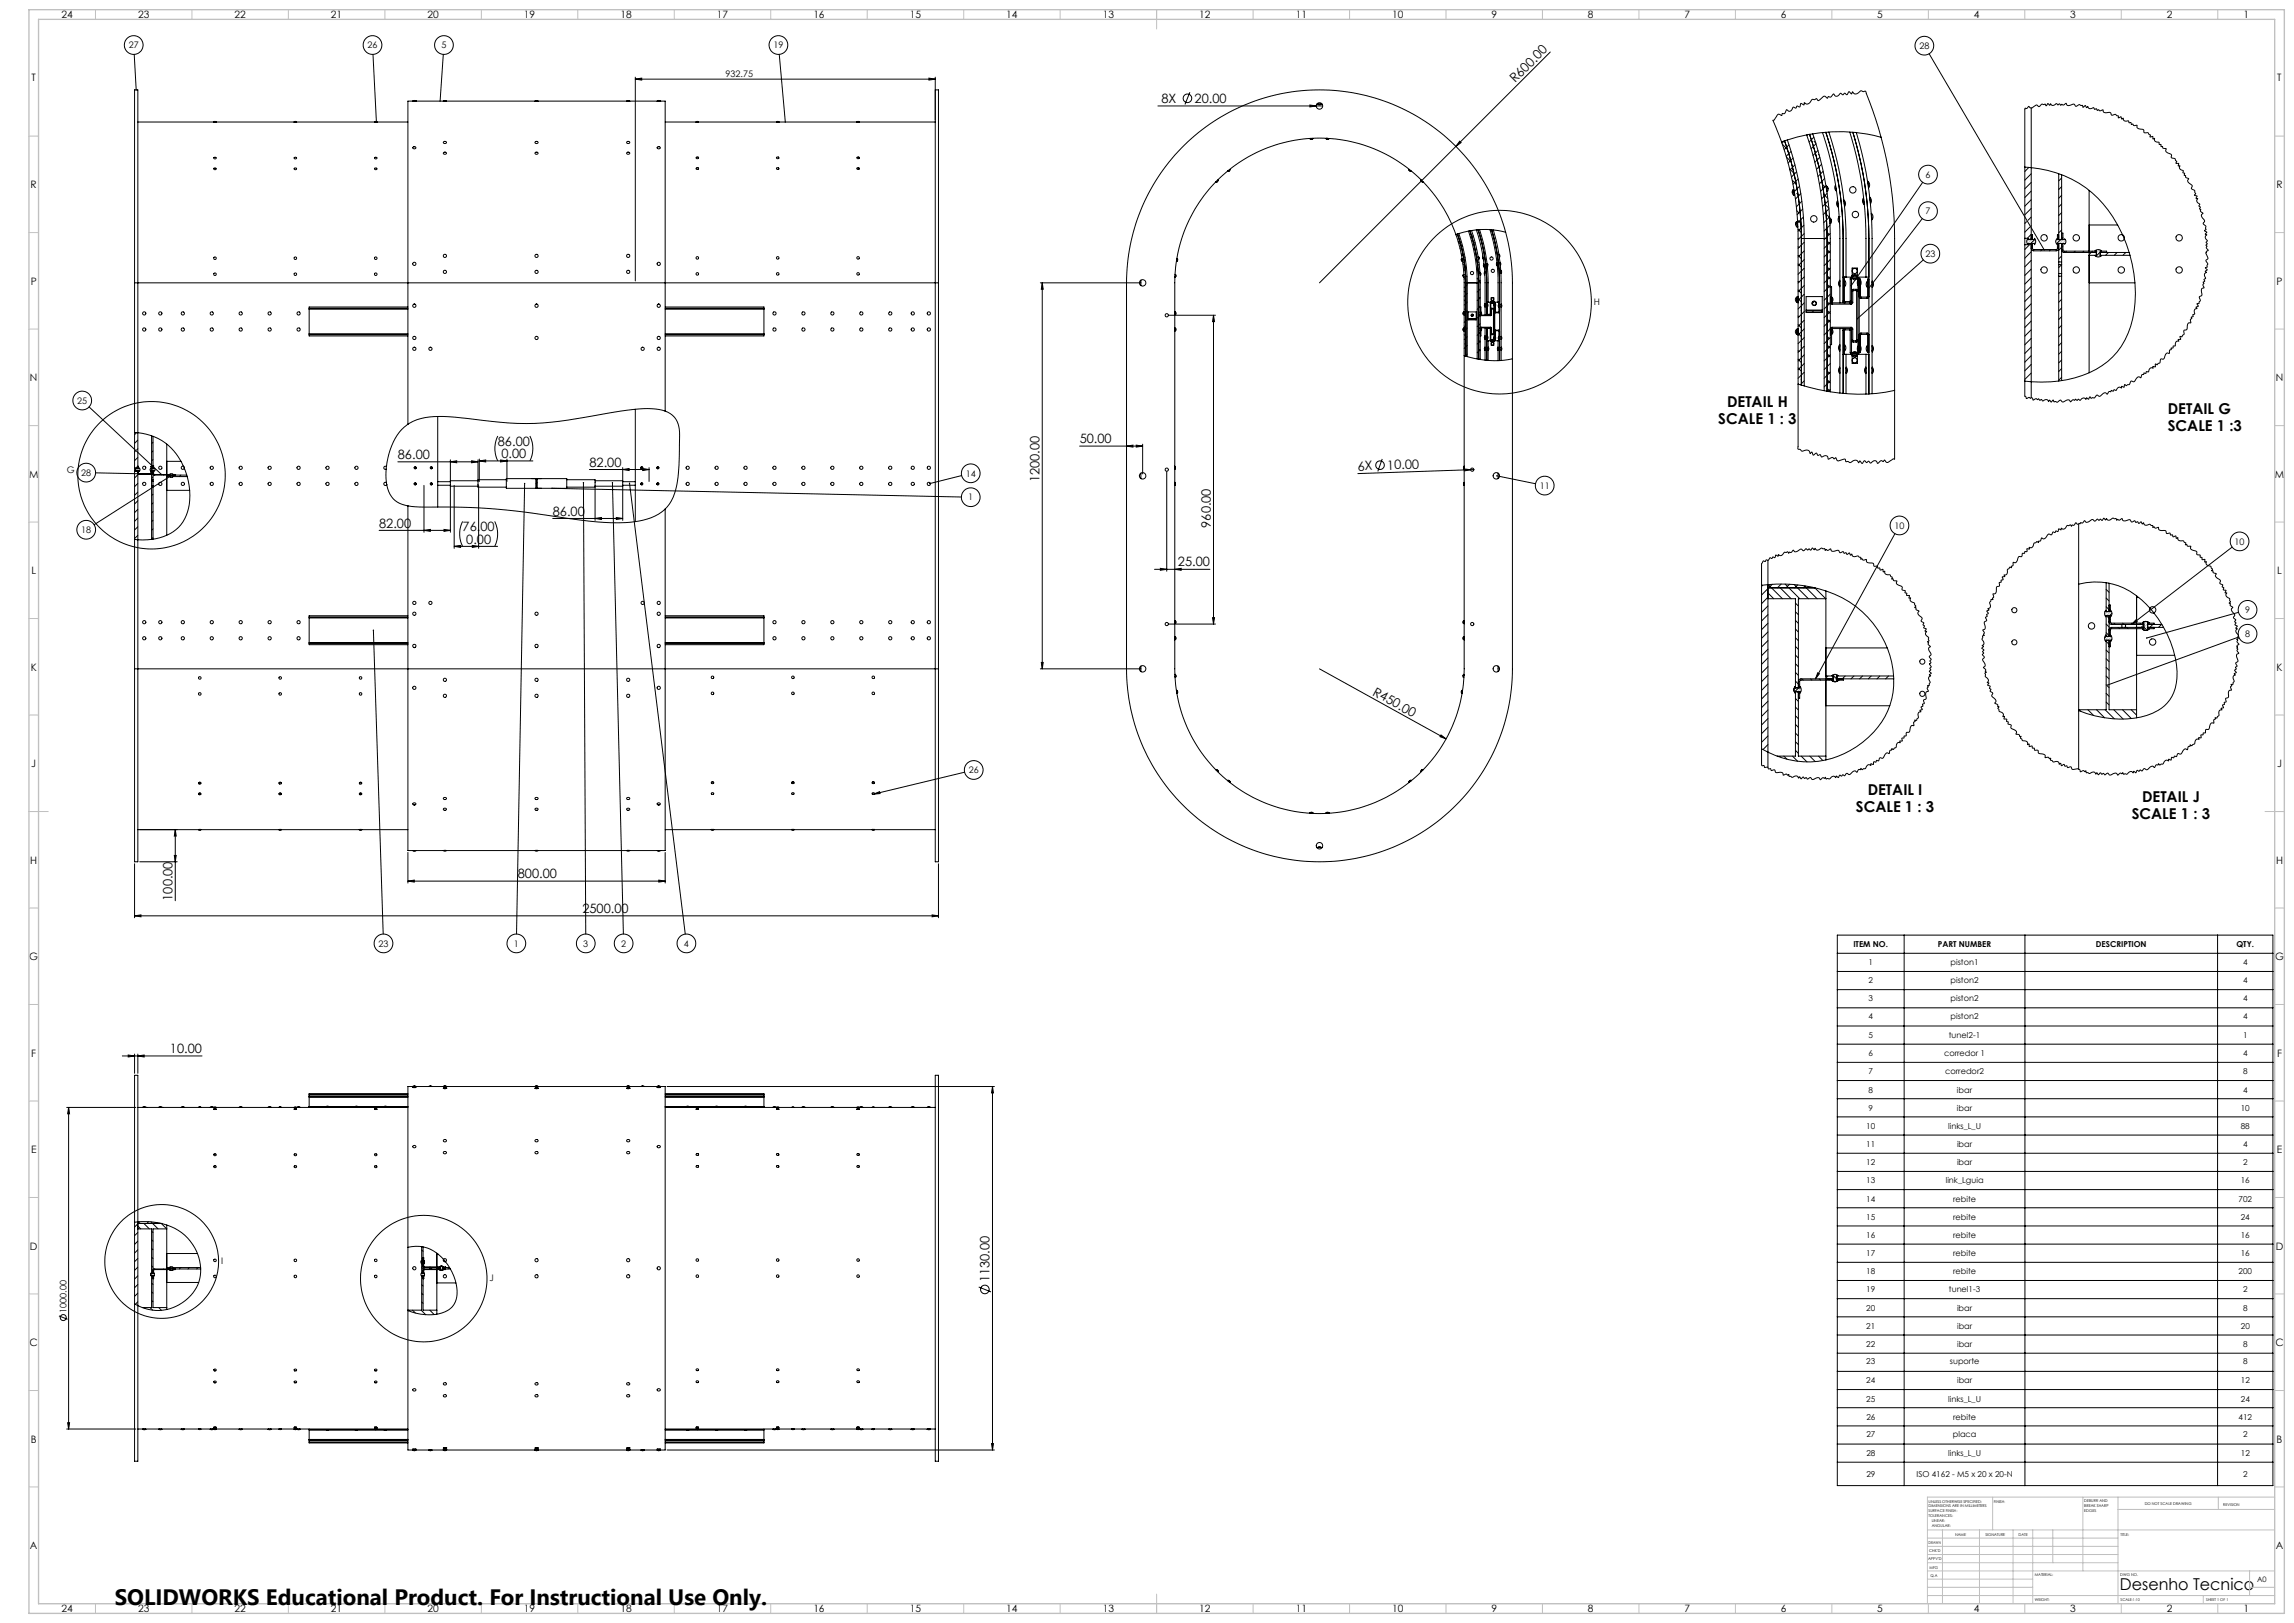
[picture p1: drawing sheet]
<svg xmlns="http://www.w3.org/2000/svg" width="1189mm" height="841mm" viewBox="0 0 1189 841" stroke-linecap="round" stroke-linejoin="round" font-family="sans-serif">
<defs><g id="words">
<text font-size="11.6" x="59" y="832">SOLIDWORKS Educational Product. For Instructional Use Only.</text>
<text font-size="8.5" x="1099" y="824">Desenho Tecnico</text>
<g font-size="7.8">
<text x="895" y="211">DETAIL H</text>
<text x="1124" y="215">DETAIL G</text>
<text x="891" y="220">SCALE 1 : 3</text>
<text x="1124" y="223">SCALE 1 :3</text>
<text x="968" y="412">DETAIL I</text>
<text x="1110" y="415">DETAIL J</text>
<text x="962" y="421">SCALE 1 : 3</text>
<text x="1105" y="424">SCALE 1 : 3</text>
</g>
<g font-size="6.7">
<text x="785" y="43" transform="rotate(-45 785 43)">R600.00</text>
<text x="602" y="53">8X</text>
<text x="619" y="53">20.00</text>
<text x="258" y="231">86.00</text>
<text x="560" y="230">50.00</text>
<text x="206" y="238">86.00</text>
<text x="260" y="237">0.00</text>
<text x="306" y="242">82.00</text>
<text x="704" y="244" transform="rotate(-2 704 244)">6X</text>
<text x="719" y="243" transform="rotate(-2 719 243)">10.00</text>
<text x="539" y="250" transform="rotate(-90 539 250)">1200.00</text>
<text x="287" y="267">86.00</text>
<text x="197" y="273">82.00</text>
<text x="240" y="275">76.00</text>
<text x="628" y="273" transform="rotate(-90 628 273)">960.00</text>
<text x="242" y="282">0.00</text>
<text x="611" y="294">25.00</text>
<text x="711" y="360" transform="rotate(29 711 360)">R450.00</text>
<text x="268" y="455">800.00</text>
<text x="89" y="467" transform="rotate(-90 89 467)">100.00</text>
<text x="302" y="473">2500.00</text>
<text x="88" y="546">10.00</text>
<text x="513" y="664" transform="rotate(-90 513 664)">1130.00</text>
</g>
<g font-size="5.3">
<text x="32" y="10">24</text>
<text x="72" y="10">23</text>
<text x="122" y="10">22</text>
<text x="172" y="10">21</text>
<text x="222" y="10">20</text>
<text x="272" y="10">19</text>
<text x="322" y="10">18</text>
<text x="372" y="10">17</text>
<text x="422" y="10">16</text>
<text x="472" y="10">15</text>
<text x="522" y="10">14</text>
<text x="572" y="10">13</text>
<text x="622" y="10">12</text>
<text x="672" y="10">11</text>
<text x="722" y="10">10</text>
<text x="773" y="10">9</text>
<text x="823" y="10">8</text>
<text x="873" y="10">7</text>
<text x="923" y="10">6</text>
<text x="973" y="10">5</text>
<text x="1023" y="10">4</text>
<text x="1073" y="10">3</text>
<text x="1123" y="10">2</text>
<text x="1163" y="10">1</text>
<text x="16" y="42">T</text>
<text x="1180" y="42">T</text>
<text x="16" y="98">R</text>
<text x="1180" y="98">R</text>
<text x="16" y="147">P</text>
<text x="1180" y="147">P</text>
<text x="16" y="198">N</text>
<text x="1180" y="198">N</text>
<text x="15" y="247">M</text>
<text x="1179" y="247">M</text>
<text x="16" y="298">L</text>
<text x="1180" y="298">L</text>
<text x="16" y="347">K</text>
<text x="1180" y="347">K</text>
<text x="16" y="398">J</text>
<text x="1180" y="398">J</text>
<text x="16" y="448">H</text>
<text x="1180" y="448">H</text>
<text x="15" y="497">G</text>
<text x="1179" y="497">G</text>
<text x="16" y="548">F</text>
<text x="1180" y="548">F</text>
<text x="16" y="597">E</text>
<text x="1180" y="597">E</text>
<text x="16" y="648">D</text>
<text x="1180" y="648">D</text>
<text x="15" y="697">C</text>
<text x="1179" y="697">C</text>
<text x="16" y="748">B</text>
<text x="1180" y="748">B</text>
<text x="16" y="803">A</text>
<text x="1180" y="803">A</text>
<text x="32" y="836">24</text>
<text x="72" y="836">23</text>
<text x="122" y="836">22</text>
<text x="172" y="836">21</text>
<text x="222" y="836">20</text>
<text x="272" y="836">19</text>
<text x="322" y="836">18</text>
<text x="372" y="836">17</text>
<text x="422" y="836">16</text>
<text x="472" y="836">15</text>
<text x="522" y="836">14</text>
<text x="572" y="836">13</text>
<text x="622" y="836">12</text>
<text x="672" y="836">11</text>
<text x="722" y="836">10</text>
<text x="773" y="836">9</text>
<text x="823" y="836">8</text>
<text x="873" y="836">7</text>
<text x="923" y="836">6</text>
<text x="973" y="836">5</text>
<text x="1023" y="836">4</text>
<text x="1073" y="836">3</text>
<text x="1123" y="836">2</text>
<text x="1163" y="836">1</text>
</g>
<g font-size="4.7">
<text x="67" y="25">27</text>
<text x="191" y="25">26</text>
<text x="229" y="25">5</text>
<text x="401" y="25">19</text>
<text x="995" y="25">28</text>
<text x="376" y="40">932.75</text>
<text x="998" y="92">6</text>
<text x="998" y="111">7</text>
<text x="998" y="133">23</text>
<text x="826" y="158">H</text>
<text x="40" y="209">25</text>
<text x="35" y="245">G</text>
<text x="42" y="247">28</text>
<text x="501" y="247">14</text>
<text x="798" y="253">11</text>
<text x="502" y="259">1</text>
<text x="982" y="274">10</text>
<text x="42" y="276">18</text>
<text x="1158" y="282">10</text>
<text x="1164" y="318">9</text>
<text x="1164" y="330">8</text>
<text x="502" y="401">26</text>
<text x="196" y="491">23</text>
<text x="266" y="491">1</text>
<text x="302" y="491">3</text>
<text x="322" y="491">2</text>
<text x="354" y="491">4</text>
<text x="115" y="655">I</text>
<text x="254" y="664">J</text>
<text x="35" y="680" transform="rotate(-90 35 680)">1000.00</text>
</g>
<g font-size="4.2">
<text x="961" y="491">ITEM NO.</text>
<text x="1004" y="491">PART NUMBER</text>
<text x="1086" y="491">DESCRIPTION</text>
<text x="1159" y="491">QTY.</text>
<text x="968" y="500">1</text>
<text x="1011" y="500">piston1</text>
<text x="1163" y="500">4</text>
<text x="968" y="509">2</text>
<text x="1011" y="509">piston2</text>
<text x="1163" y="509">4</text>
<text x="968" y="519">3</text>
<text x="1011" y="519">piston2</text>
<text x="1163" y="519">4</text>
<text x="968" y="528">4</text>
<text x="1011" y="528">piston2</text>
<text x="1163" y="528">4</text>
<text x="968" y="538">5</text>
<text x="1010" y="538">tunel2-1</text>
<text x="1163" y="538">1</text>
<text x="968" y="547">6</text>
<text x="1008" y="547">corredor 1</text>
<text x="1163" y="547">4</text>
<text x="968" y="557">7</text>
<text x="1008" y="557">corredor2</text>
<text x="1163" y="557">8</text>
<text x="968" y="566">8</text>
<text x="1014" y="566">ibar</text>
<text x="1163" y="566">4</text>
<text x="968" y="576">9</text>
<text x="1014" y="576">ibar</text>
<text x="1161" y="576">10</text>
<text x="967" y="585">10</text>
<text x="1010" y="585">links_L_U</text>
<text x="1161" y="585">88</text>
<text x="967" y="594">11</text>
<text x="1014" y="594">ibar</text>
<text x="1163" y="594">4</text>
<text x="967" y="604">12</text>
<text x="1014" y="604">ibar</text>
<text x="1163" y="604">2</text>
<text x="967" y="613">13</text>
<text x="1008" y="613">link_Lguia</text>
<text x="1161" y="613">16</text>
<text x="967" y="623">14</text>
<text x="1012" y="623">rebite</text>
<text x="1160" y="623">702</text>
<text x="967" y="632">15</text>
<text x="1012" y="632">rebite</text>
<text x="1161" y="632">24</text>
<text x="967" y="641">16</text>
<text x="1012" y="641">rebite</text>
<text x="1161" y="641">16</text>
<text x="967" y="651">17</text>
<text x="1012" y="651">rebite</text>
<text x="1161" y="651">16</text>
<text x="967" y="660">18</text>
<text x="1012" y="660">rebite</text>
<text x="1160" y="660">200</text>
<text x="967" y="670">19</text>
<text x="1010" y="670">tunel1-3</text>
<text x="1163" y="670">2</text>
<text x="967" y="679">20</text>
<text x="1014" y="679">ibar</text>
<text x="1163" y="679">8</text>
<text x="967" y="689">21</text>
<text x="1014" y="689">ibar</text>
<text x="1161" y="689">20</text>
<text x="967" y="698">22</text>
<text x="1014" y="698">ibar</text>
<text x="1163" y="698">8</text>
<text x="967" y="707">23</text>
<text x="1011" y="707">suporte</text>
<text x="1163" y="707">8</text>
<text x="967" y="717">24</text>
<text x="1014" y="717">ibar</text>
<text x="1161" y="717">12</text>
<text x="967" y="726">25</text>
<text x="1010" y="726">links_L_U</text>
<text x="1161" y="726">24</text>
<text x="967" y="736">26</text>
<text x="1012" y="736">rebite</text>
<text x="1160" y="736">412</text>
<text x="967" y="745">27</text>
<text x="1012" y="745">placa</text>
<text x="1163" y="745">2</text>
<text x="967" y="754">28</text>
<text x="1010" y="754">links_L_U</text>
<text x="1161" y="754">12</text>
<text x="967" y="765">29</text>
<text x="993" y="765">ISO 4162 - M5 x 20 x 20-N</text>
<text x="1163" y="765">2</text>
</g>
<text font-size="3.9" x="1170" y="820">A0</text>
<g font-size="2">
<text x="1000" y="779">UNLESS OTHERWISE SPECIFIED:</text>
<text x="1033" y="779">FINISH:</text>
<text x="1080" y="778">DEBURR AND</text>
<text x="1112" y="780">DO NOT SCALE DRAWING</text>
<text x="1000" y="781">DIMENSIONS ARE IN MILLIMETERS</text>
<text x="1000" y="784">SURFACE FINISH:</text>
<text x="1080" y="781">BREAK SHARP</text>
<text x="1080" y="783">EDGES</text>
<text x="1152" y="780">REVISION</text>
<text x="1000" y="786">TOLERANCES:</text>
<text x="1001" y="789">LINEAR:</text>
<text x="1001" y="791">ANGULAR:</text>
<text x="1013" y="796">NAME</text>
<text x="1029" y="796">SIGNATURE</text>
<text x="1046" y="796">DATE</text>
<text x="1099" y="796">TITLE:</text>
<text x="1000" y="800">DRAWN</text>
<text x="999" y="808">APPV'D</text>
<text x="1000" y="804">CHK'D</text>
<text x="1000" y="813">MFG</text>
<text x="1001" y="817">Q.A</text>
<text x="1055" y="817">MATERIAL:</text>
<text x="1099" y="817">DWG NO.</text>
<text x="1055" y="830">WEIGHT:</text>
<text x="1099" y="830">SCALE:1:10</text>
<text x="1143" y="830">SHEET 1 OF 1</text>
</g>
</g></defs>
<g fill="none" stroke="#000" stroke-width=".52">
<path d="M70 28l1 19M193 28l2 35M230 28l-2 24M329 40v106M404 28l3 35M485 40v22M804 27l-120 120M1000 28l60 101M214 52h2zM214 52h.1M214 52h-3v168M214 52h1"/>
<path d="M215 52h.1M215 52h15M230 52h1M230 52l1 1M231 52v1M231 52h46M277 52h2M278 52h1M279 52h46M325 52h1M326 52h15M329 41l4-1v2z"/>
<path d="M329 41h156M341 52h1zM341 52h.1M341 52h1M342 52h.1M342 52h3v161M481 40l4 1-4 1zM600 55h86M617 48l-3 6M679 54l3 1h-3zM682 54h3M683 54h2z"/>
<path d="M683 54h.1M684 54h.1M921 60l1-1 2 1v-1a1.7 1.7 0 0 0 2-2 1.9 1.9 0 0 0 2 0 1.9 1.9 0 0 0 1-1h2v-1h2v-1h2v-1a2.3 2.3 0 0 0 3 1 2.3 2.3 0 0 0 1-2h2a1 1 0 0 1 1-1 1 1 0 0 1 0 1h1a2.2 2.2 0 0 1 4-2v1l1-1a1.6 1.6 0 0 0 2-1 2.1 2.1 0 0 0 2 1 2.1 2.1 0 0 0 2-2l1 1 1-1 1 1 1-1 2 1v-1a2.4 2.4 0 0 0 3 1 2.4 2.4 0 0 0 1-2h2a.9 .9 0 0 1 1 0 .9 .9 0 0 1 0 1l8 23a85 85 0 0 0-52 3l-4-12zM1053 56v68M71 63h40M111 63h1M112 63h40M152 63h2M153 63h1M154 63h40M194 63h1M195 63h16"/>
<path d="M345 63h16M361 63h1M362 63h.1M362 63h40M402 63h2M403 63h1M404 63h.1M404 63h40M444 63h1M445 63h.1M445 63h40M612 77a100 100 0 0 1 110-23 100 100 0 0 1 62 93v200a100 100 0 0 1-100 100 100 100 0 0 1-100-100v-200a100 100 0 0 1 28-70z"/>
<path d="M679 72h1M679 72h1zM679 72h.1M680 72h.1M687 72h1M687 72h.1M687 72h2zM688 72h.1M689 72h.1M757 73v1l-2 2zM924 75l2 2M925 73l-1 1"/>
<path d="M925 73a151 151 0 0 1 9 51M926 73a155 155 0 0 1 9 51v76M927 75l-2 3M928 78l-2 3M936 70a164 164 0 0 1 9 54v78M937 70h.1M938 70a165 165 0 0 1 9 54M940 69a166 166 0 0 1 9 55v79M940 71l-2 3M940 73l1 1M941 75l-2 2M942 78l-2 3"/>
<path d="M943 80h.1M945 69a171 171 0 0 1 9 55v33M946 69a174 174 0 0 1 9 55v33M948 68a175 175 0 0 1 9 56v20M959 68a184 184 0 0 1 8 56v20M960 69a185 185 0 0 1 9 55v80M962 69a189 189 0 0 1 8 55v80M975 71a200 200 0 0 1 7 53v114l-2 1a1.7 1.7 0 0 1-2 1 1.7 1.7 0 0 1-1-2l-1 1a2.1 2.1 0 0 0-3 1 2 2 0 0 0-2-1 2 2 0 0 0-2 1 .9 .9 0 0 0-1-1 .9 .9 0 0 0-1 1l-1-1-1 1-1-1-1 1a2.2 2.2 0 0 0-2-2 2.2 2.2 0 0 0-2 2l-2-1v-1a1.2 1.2 0 0 0-2 0 1.2 1.2 0 0 0-1 0 1.6 1.6 0 0 1-2 1 1.6 1.6 0 0 1-1-2 .8 .8 0 0 1 0 1 .8 .8 0 0 1-1-1l-2 1a1.8 1.8 0 0 0-2-2 1.8 1.8 0 0 0-2 1l-1-1h-1v-1l-2 1-1-2-1 1a2.3 2.3 0 0 0-2-2 2.3 2.3 0 0 0-2 1l-1-1a.9 .9 0 0 1-1 0 1 1 0 0 1 0-2v-107a150 150 0 0 0-9-50M153 82h.1M153 87h.1M194 82h.1M194 87h.1"/>
<path d="M361 82l1-1a.6 .6 0 0 1 0 1 .6 .6 0 0 1-1 0zM361 87h1a.6 .6 0 0 1 0 1 .6 .6 0 0 1-1 0 .6 .6 0 0 1 0-1zM403 82l1-1a.7 .7 0 0 1-1 1 .6 .6 0 0 1-1 0zM403 87h1a.7 .7 0 0 1-1 1 .7 .7 0 0 1-1-1zM444 82l1-1a1 1 0 0 1 0 2 .7 .7 0 0 1-1-1zM444 87h1a.6 .6 0 0 1 0 1 .7 .7 0 0 1-1-1zM630 94h.1M630 94h1M630 94l1-1zM631 94a75 75 0 0 1 82-17 75 75 0 0 1 46 70v200a75 75 0 0 1-75 75 75 75 0 0 1-75-75v-200a75 75 0 0 1 22-53zM631 94h-1M631 93h.1"/>
<path d="M636 88l1 1M637 88v1M637 89l1-1zM637 89h.1M637 88h.1M730 88l1 1M730 88l1 1zM730 88h.1M731 88h-1M731 88v1M737 93v1M737 93l1 1z"/>
<path d="M737 93h.1M738 94h-1M926 81l2 3M928 88l2 2M929 93l2 2M929 82l-2 2M929 99v1M929 99l1 2a1.7 1.7 0 0 1-1-2zM930 98l-1 1M930 99h.1M930 85l-2 3M931 89l-2 3"/>
<path d="M932 93l-3 2M933 96l-3 3M943 82l-2 2M944 90h.1M944 90l-2 1M944 85l-3 3M945 96l1 1M945 89l-1 1M946 92l-3 3M946 96l-2 3M947 97h.1M947 97l1 1"/>
<path d="M947 97a1.7 1.7 0 0 1 0 2zM947 97h-1M947 99h.1M951 96v1l1 2v-2M952 98h.1M968 95h.1M968 94a2.4 2.4 0 0 1 1 3zM968 97h.1M997 94l-38 54M1049 87a56 56 0 0 1 51 35M1052 87l-3 2M1053 90l-4 3"/>
<path d="M1053 95l-4 3M1053 99l-4 3M1067 90v34M1069 92l-2 2M1069 97l-2 1M1069 91v33M1083 99v31M761 120l3 11 2 11v44M762 120l3 13 1 14M763 119l3 12 1 11v44M765 119l3 10 1 9 1 25M766 119l3 10 1 9 1 25"/>
<path d="M767 119l2 7 2 9v22M772 119l2 8 2 10v20M773 119l2 8 2 12v48M774 119l2 10 2 13v45M930 101h.1M931 115v1M931 115l1 3a1.7 1.7 0 0 1-1-3zM931 100l1 1M931 109l1 1M932 114l1 2M932 115h-1M932 117h-1"/>
<path d="M932 119l2 1M933 100l-2 3M934 104l-3 3M934 108l-3 3M935 112l-4 3M935 117l-3 3M945 101l2 2M946 106l2 2M947 100l-3 3M947 111l1 2M948 104l-3 3M948 108l-3 3"/>
<path d="M948 112l-3 3M948 113h.1M948 113l1 1M948 113a1.7 1.7 0 0 1 1 3zM949 114h-1M949 117l-4 3M949 116h-1M952 104l1 3a2.4 2.4 0 0 1-1-3zM952 105h1M953 107h.1M953 112a2.4 2.4 0 0 0 0 4M953 112h.1"/>
<path d="M953 112v2M953 113h.1M956 104a2.4 2.4 0 0 1 0 3zM956 104h.1M956 106h.1M966 103v3a2.4 2.4 0 0 1 0-3zM966 103h.1M966 105h.1M969 102a2.5 2.5 0 0 1 1 4zM969 103h.1M969 105h.1M970 111h.1"/>
<path d="M970 111a2.4 2.4 0 0 1 0 3zM970 113h.1M996 113l-28 37M1050 115l-1 1M1052 118l-3 2M1053 108l-4 3M1053 112l-2 2M1053 103l-4 4M1069 101l-2 2M1069 106l-2 1M1069 110l-2 2M1069 115l-2 1"/>
<path d="M1069 119l-2 2M1083 117h15M610 135h.1M610 134h.1M610 134v1zM755 121v1M755 121l4 13 1 13M756 125l2 3M756 121h.1M756 121l3 10 1 9v45M756 125h.1M757 131l2 2"/>
<path d="M757 128v1M758 134l-1 1M758 134v1zM758 134h.1M758 135h.1M758 132h.1M758 137l2 2M759 136h-1M759 140h.1M762 123l1 1M764 122l-1 1M764 129l1 1"/>
<path d="M765 126h-1M765 130h.1M765 134l2 2M765 139l2 2M765 129v1M766 133l-1 1M766 133h.1M766 133l1 1M766 133v1M766 134h.1M767 137l-1 1M769 133v1"/>
<path d="M769 134h.1M769 137v1zM769 137h.1M769 138h.1M771 137v1zM771 137h.1M771 138h.1M776 136v2zM776 136h.1M776 137h.1M777 132h.1M777 132v1z"/>
<path d="M777 133h.1M777 136l1 2zM777 136h1M778 137h.1M780 120a43 43 0 0 0-25 2M932 137l2 1M932 132l2 2M932 128h.1M934 125h.1M934 124h13M934 124v76M935 121l-3 3"/>
<path d="M935 126l-3 3M935 130l-3 3M935 134l-3 4M935 139l-3 3M947 120l1 2M947 124v79M947 125l2 2M947 138l1 2M947 129l2 2M949 121l-4 3M949 125l-4 4M949 130l-4 3"/>
<path d="M949 134l-4 4M949 139l-4 3M997 135l-34 30M1049 123v-66l2-2a2.3 2.3 0 0 0 4 0h2a2.3 2.3 0 0 1 3-1l1 1v-1l1 1 1-1a1.8 1.8 0 0 0 3 0h1l1 1 3-1a1.4 1.4 0 0 0 1 1 1.4 1.4 0 0 0 1-1 1.8 1.8 0 0 1 3 1l2-1 1 1 1 1 1-1 1 1v-1a1.9 1.9 0 0 0 3 1l1 1 1-1v1h1a1.3 1.3 0 0 0 2 0 1.8 1.8 0 0 0 1 2 1.8 1.8 0 0 0 2-1h1l1 2 1-1 2 1v1l1-1 1 2 1-1a1.8 1.8 0 0 0 2 2l1 1v-1l1 2h3a1.7 1.7 0 0 0 0 2 1.7 1.7 0 0 0 2 0h1a1.3 1.3 0 0 0 1 2 1.3 1.3 0 0 0 1 0l2 1-1 1h2v1h1a1.7 1.7 0 0 0 0 2 1.7 1.7 0 0 0 2 0 .8 .8 0 0 0 0 1 .8 .8 0 0 0 1 0v1h1v1h2a3 3 0 0 0 3 3l-1 2a2.4 2.4 0 0 1 3 2l1 1v1h1a2 2 0 0 0 2 3h-1l1 1v1l2 2a1.5 1.5 0 0 0 0 1 1.5 1.5 0 0 0 1 1 1.6 1.6 0 0 1 1 3 1.9 1.9 0 0 1 1 3l2 1-1 1h1a1.7 1.7 0 0 0 0 2 1.7 1.7 0 0 0 1 1v1v1l2 3a2 2 0 0 0-1 2 2 2 0 0 0 2 1v1a1.3 1.3 0 0 0-1 1 1.3 1.3 0 0 0 1 1v2l1 1-1 1 1 1a2 2 0 0 0 0 3l-1 1h1l-1 1 1 1a1.4 1.4 0 0 0 1 2 2.1 2.1 0 0 0-1 4l-1 1a2.2 2.2 0 0 1 1 3l-1 1 1 1-1 1h1a1.9 1.9 0 0 0-1 3l-1 1 1 1h-1v3a1.4 1.4 0 0 0-1 1 1.4 1.4 0 0 0 0 2 1.8 1.8 0 0 1-1 2v1a2 2 0 0 1-1 2v2h-1l1 1a1.9 1.9 0 0 0-2 3 .8 .8 0 0 0 0 1h-1l-1 3a2.1 2.1 0 0 0-1 3l-1 1a1.3 1.3 0 0 0-1 1 1.3 1.3 0 0 0 0 1l-1 2-1-1v2h-1v1a2 2 0 0 0-2 2h-1v1h-1l-1 3a1.4 1.4 0 0 0-1 0 1.4 1.4 0 0 0-1 2 1.8 1.8 0 0 1-2 1 2 2 0 0 1-2 3h-1v1h-1v1a1.7 1.7 0 0 0-2 2 .8 .8 0 0 0-1 0 .8 .8 0 0 0-1 0h-1l-1 3a2 2 0 0 0-3 0 2 2 0 0 0-1 2 1.4 1.4 0 0 0-2 0 1.4 1.4 0 0 0 0 1l-2 1-1-1v2l-1-1-1 1a2 2 0 0 0-2 1h-1l-1 1-1-1v1a1.3 1.3 0 0 0-2 1 1.8 1.8 0 0 0-2 0 1.8 1.8 0 0 0-1 1h-1a1.4 1.4 0 0 0-1 0 1.4 1.4 0 0 0-1 1h-2h-1v1l-2-1v1a2 2 0 0 0-3 0h-1h-1l-3 1a2 2 0 0 0-3 0h-1a1.3 1.3 0 0 0-2-1 1.3 1.3 0 0 0-1 1h-1l-1-1-1 1-1-1v1a1.9 1.9 0 0 0-3 0 .7 .7 0 0 0-1-1 .7 .7 0 0 0-1 0h-1a1.5 1.5 0 0 0-2 0 .8 .8 0 0 0-1-1 .8 .8 0 0 0-1 0h-2l-1-1v-78M1049 123v4M1049 127h2M1049 123h2M1051 123v1h3v-1a2.4 2.4 0 0 1 0 4v-1h-3v1M1051 123a2.4 2.4 0 0 0 0 4M1051 126h2M1051 124h2M1053 139l-4 4"/>
<path d="M1053 121l-2 2M1053 130l-4 4M1053 135l-4 3M1053 129l1 1h12l1-1M1053 126v80M1053 122v2M1053 126v3h1h12v-3M1053 126h.1M1053 124h.1M1054 129l-1 1M1055 124l-6 5M1058 129v1"/>
<path d="M1063 129l-1 1M1066 124h4a1.7 1.7 0 0 1 0 2h-4a1.7 1.7 0 0 1 0-2zM1066 126h.1M1066 124h.1M1066 126h1M1066 124h1M1067 136v1M1067 137h2M1067 122h-1v2M1067 126v10M1067 137v5M1067 136h2"/>
<path d="M1069 133l-2 1M1069 137l-2 2M1069 129l1 2h17M1069 136v1M1069 126h.1M1069 124h.1M1069 126v10M1069 137v5M1069 121v3M1069 128l-2 2M1069 123l-3 3M1069 126v4h1h16"/>
<path d="M1071 130l-1 1M1076 130l-1 1M1080 130l-1 1M1083 132h4v-2h-1a2.4 2.4 0 0 1 3 0v2h15M1083 131v62M1085 130l-2 2M1086 132a2.4 2.4 0 0 0 3 0M1086 130h1M1086 130v1M1089 131l-3 2M1089 130h.1M1089 131h15"/>
<path d="M1089 130h3v1M1089 130v1M1093 131l-2 1M1097 131l-1 1M1100 122l1 1v1M1100 122l1 2M1100 122a1.7 1.7 0 0 0-2 1 1.7 1.7 0 0 0 1 2 1.7 1.7 0 0 0 2-1M1101 124a64 64 0 0 1 0 52 44 44 0 0 1-38 22l-14-1M1102 131l-2 1M70 147v-100h1v196M70 147v96M70 147h416"/>
<path d="M160 160h.1M160 160h51M211 159h-51v1M214 158h1M278 158h.1M341 158h1M345 160h51M345 159h51v1M396 160h.1M486 147v-100h-1v400h1v-100M486 147v200M539 147h52"/>
<path d="M540 147v200M540 147l1 3h-1zM591 145v3M609 143h.1M609 142h.1M609 142v1zM610 143h-1M759 142l-1 1M759 142v2zM759 143h.1M759 142h.1M759 142v1"/>
<path d="M759 155l1 1M759 151l1 1M759 142l1 1M760 144l-1 1M760 147h6M760 147v38M760 148l-1 1M760 152l-1 2M760 157l-1 1M766 144l1 2M766 147h.1M766 147v39"/>
<path d="M766 158l1 1M766 154l1 1M767 141l-1 1M767 141h.1M767 142h.1M767 141l1 1M767 141v2zM767 159l1 3M767 145l-1 1M767 159l-1 1M767 150l-1 1M767 154l-1 2"/>
<path d="M767 143h.1M770 141v2M770 141h.1M770 141v1M770 157v2zM770 159h.1M770 158h.1M771 157h6M771 157v6h2h-1v-6M771 159h.1M771 158h.1M771 157v2z"/>
<path d="M772 157h1v7M773 156h.1M773 157v-3h1v3M773 156h1M773 157h1zM773 160h.1M773 160h1M773 157h.1M774 156h.1M774 157h.1M774 160h-1M774 160v13"/>
<path d="M774 157h1v19M774 157h-2M774 157v2M774 157v19M774 157h1v5M775 157v2M777 158v1zM777 159h.1M777 158h.1M777 157v5M778 140v2zM778 140h.1"/>
<path d="M778 141h.1M778 159h.1M778 158h.1M778 158v1zM931 154v3v-1zM931 156h.1M931 154h.1M932 154v3a2.4 2.4 0 0 1 0-3zM932 156h.1M932 154h.1M932 155l2 1M932 150l2 2"/>
<path d="M932 146h.1M934 143h.1M935 143l-3 4M935 148l-3 3M935 152l-3 4M935 157l-3 3M940 156l-1 1M947 156l1 1M947 147l2 2M947 143l2 2M949 156h.1M949 154h.1"/>
<path d="M949 149v6M949 148l-4 3M949 143l-4 4M949 152l-4 4M949 157l-4 3M949 154a2.4 2.4 0 0 1 0 3zM949 157l1 1M949 157h.1M949 157h1M949 156v1M949 154a1.6 1.6 0 0 1 0 3zM950 157h9"/>
<path d="M950 157v1M950 158h9M954 145v4a2.4 2.4 0 0 1 0-4zM954 148h.1M954 146h.1M955 144h14M956 156h-1l1 1v-1M956 156h.1M956 148h.1M956 146h.1M956 144v12M956 145a2.4 2.4 0 0 1 0 4z"/>
<path d="M956 156h3M959 156h1l-1 1v-1M959 156h.1M959 145h1M959 145v11M959 157v1M960 157h-1M960 157h.1M960 145v12M960 144v1M960 144l-1 1M960 144h3"/>
<path d="M960 143h.1M960 143v-4h3v4M960 143v1M960 143h3M960 144h2a1.3 1.3 0 0 1-2 0zM960 157l-1 1M960 151v6M960 143l2-1v1zM961 150l-1 1M961 151h-1M961 150v1M961 150h1"/>
<path d="M961 151h1M961 143h.1M961 144h.1M962 143h.1M962 144h.1M962 150l1 1h-1M962 151h.1M962 150v1M962 151v25M962 143h1M963 143h.1M963 143v1"/>
<path d="M963 144l1 1v38l-1 1v-1M963 144v1M963 145v3M963 145v38M963 145h1v9M964 145v3M964 154h1M964 154l1 1M965 154v1M965 155h3M965 154h3M968 154v1"/>
<path d="M968 146v3a2.5 2.5 0 0 1 0-3zM968 148h.1M968 146h.1M968 154h.1M968 154h1l-1 1M969 145h-1v9M970 148h.1M970 146h.1M970 146a2.4 2.4 0 0 1 0 3zM1053 144l-4 3M1053 157l-4 4M1053 148l-4 4"/>
<path d="M1053 153l-4 3M1067 142v1M1067 143v54M1067 142h2M1067 143h2M1069 142h-1M1069 146l-2 2M1069 151l-2 1M1069 155l-2 2M1069 160l-2 1M1069 142v1M1069 143v54"/>
<path d="M1083 147h24M160 173h.1M160 160v13M160 173v1h51M160 173h51M345 173h51M396 173h.1M396 173v1h-51M396 160v13M606 163h24M609 162h.1M609 163h.1"/>
<path d="M609 170h.1M609 171h.1M609 170v2zM609 162v1zM609 170v1zM629 163v160M629 163v4h-1zM758 170l1 1zM759 162v1zM759 162h.1M759 163h.1M759 170h.1"/>
<path d="M759 171h.1M759 170v2zM759 173l1 1M759 169l1 1M759 178l1 1M759 160l1 1M760 161l-1 2M760 166l-1 1M760 170l-1 2M760 174l-1 2M760 179l-1 2M761 165h.1"/>
<path d="M761 165v-3h4v3M761 165h4M763 163h.1M765 165v1M765 165h.1M766 176l1 1M766 172h1M766 163l1 1M767 163l1 1M767 162h.1M767 163h.1M767 170h.1"/>
<path d="M767 171h.1M767 170h6M767 163h6M767 163l-1 2M767 177l-1 1M767 168l-1 1M767 172l-1 2M767 170v2zM767 162v1zM768 170h.1M768 163h.1M768 171l-1 3"/>
<path d="M768 162h.1M768 171h.1M768 163v1M768 170v1zM768 162v1zM768 170h-1M768 170h5M768 164h5M770 174v2zM770 180v2zM770 175h.1M770 174h.1"/>
<path d="M770 170v17M771 177h6M771 170v17M771 175h.1M771 174h.1M771 170v7M771 174v2zM771 170h.1M771 170h1M771 177v10M771 180v2zM772 170h.1"/>
<path d="M772 170v6M772 176h3M773 170v7l-1-1M773 170h.1M773 176h.1M773 177h1M773 177h.1M773 176h1zM773 170v3M773 163v1M773 160v3M773 173h1"/>
<path d="M774 176h.1M774 177h.1M774 173h.1M774 176v3h-1v-2M774 174v2M775 176l-1 1M775 174v2M775 162h.1M775 172v4M775 171v1M775 162h2M775 171h.1"/>
<path d="M775 171h2M776 180v2zM776 177v10M777 171v1l-2-1M777 171v5M777 174v2zM777 176h.1M777 175h.1M778 176h.1M778 175h.1M778 174v2zM778 180v2z"/>
<path d="M931 171v2v-1zM931 173h.1M931 171h.1M932 170v4a2.4 2.4 0 0 1 0-4zM932 173h.1M932 171h.1M932 173l2 1M932 168l2 2M932 164h.1M934 179h.1M934 161h.1M935 161l-3 4"/>
<path d="M935 166l-3 3M935 170l-3 4M935 175l-3 3M935 179l-3 4M936 161h.1M936 161v1h8v-1M936 161v-7h8v7M936 161h8M940 161l-1 1M944 161v1M944 161h.1M947 179l2 1"/>
<path d="M947 161l2 1M947 174l1 1M947 165l2 2M949 173h.1M949 171h.1M949 166l-4 3M949 161l-4 4M949 170l-4 4M949 175l-4 3M949 179l-4 4M949 170a2.4 2.4 0 0 1 0 4zM949 173v6"/>
<path d="M949 171a1.7 1.7 0 0 1 0 2zM950 170l-1 1M950 170h9M950 170h.1M954 179v3a2.4 2.4 0 0 1 0-3zM954 179h.1M954 170v34M955 170v34M956 179h.1M956 171v13M956 179a2.4 2.4 0 0 1 0 3zM956 171v-1v1h-1h1"/>
<path d="M956 171h.1M956 171h3M959 171v-1v1h1h-1M959 171h.1M959 171v12M959 170l1 1M959 170h.1M960 171h.1M960 171v12M960 176l1 1M960 176v1h1M960 171v5"/>
<path d="M961 177h1M961 177h.1M962 177h.1M962 176l1 1h-1M962 176v1M963 179v3M964 179v3M964 174v9h-1M965 173l-1 1M965 173h-1v1M965 173h3M965 173h.1"/>
<path d="M968 173h1l-1 1M968 173v1M968 173h.1M968 179v3a2.5 2.5 0 0 1 0-3zM968 180h.1M968 174v9h1M970 180h.1M970 179a2.4 2.4 0 0 1 0 3zM1053 171l-4 3M1053 175l-4 4M1053 162l-4 3M1053 166l-4 4"/>
<path d="M1053 180l-4 3M1069 164l-2 2M1069 169l-2 1M1069 173l-2 2M1069 178l-2 1M759 184a48 48 0 0 0 25 2M760 183l-1 1M766 181l1 1M767 181l-1 2M767 186h.1M770 181h.1M770 180h.1"/>
<path d="M771 181h.1M771 180h.1M776 181h.1M776 180h.1M778 181h.1M778 180h.1M932 199a96 96 0 0 0 50 3M932 191l2 1M932 186l2 2M932 182h.1M934 197h.1M935 184l-3 3"/>
<path d="M935 188l-3 4M935 193l-3 3M935 197l-2 2M947 197l2 1M947 192l1 1M947 183l2 2M949 184l-4 3M949 188l-4 4M949 193l-4 3M949 197l-4 3M954 190v4a2.4 2.4 0 0 1 0-4zM954 181h.1"/>
<path d="M954 193h.1M954 191h.1M955 184h14M956 181h.1M957 193h.1M957 191h.1M957 184v20M957 190a2.4 2.4 0 0 1 0 4zM959 183l1 1M959 183h1M960 183h.1M960 183v1"/>
<path d="M960 183h3M960 184h.1M960 184v4h3v-4M960 184h3M960 184a1.3 1.3 0 0 0 2 0M960 184h2M960 183l1-1 1 1zM961 183h.1M961 184h.1M962 183h.1M962 184h.1M962 184h1"/>
<path d="M963 184h.1M963 183h.1M967 190v4a2.4 2.4 0 0 1 0-4zM967 193h.1M967 191h.1M967 184v20M968 182h.1M970 182h.1M970 193h.1M970 191h.1M970 190a2.4 2.4 0 0 1 0 4zM1053 189l-4 3"/>
<path d="M1053 193l-4 4M1053 184l-4 4M1069 182l-2 2M1069 187l-2 1M1069 191l-2 2M1069 196l-2 1M46 211l38 35M211 220a29 29 0 0 0-11 22M227 216v47M329 212v58M345 213a12 12 0 0 1 7 14v4a63 63 0 0 1-4 29l-3 4M345 213a49 49 0 0 0-23 0l-11 2a168 168 0 0 1-69 2 55 55 0 0 0-28 1l-3 2"/>
<path d="M947 201l2 2M949 202l-1 1M70 224a28 28 0 0 1 25 18M70 234h.1M71 224l-1 1M71 228l-1 2M71 237l-1 2M71 233h.1M79 226v17M79 229v1M79 234h.1M79 238v1"/>
<path d="M86 230v16M86 239h8M206 239h42M233 239h4v1zM233 238v11M244 239h4l-4 1zM248 238v11M248 239h28M248 239l4-1v1zM258 226a14 14 0 0 0 0 13M259 238l4 1h-4zM263 238v11"/>
<path d="M275 226a14 14 0 0 1 0 13M560 231h32M584 231h3v1zM589 231h3l-3 1zM592 230v16M716 238l-2 6M50 245l25 1M70 243v1M70 244v103M70 244h1M70 243h1M70 243l1-1 1 1"/>
<path d="M71 243h1h1l-1 1h-1M71 243v1M71 244h1M71 250l-1 2M71 246l-1 2M71 255l-1 2M71 259l-1 2M71 245l1 1h6l1-1M71 244v203h-1v-100M71 243h.1M72 244h.1M72 243h.1"/>
<path d="M76 245v1M78 244v1h-6v-1M78 243h2v1h-2M78 243v1M78 244h.1M78 243h.1M78 244h1M79 252h.1M79 249h.1M79 242l-1 1M79 244v5M79 249v3"/>
<path d="M79 252v28M79 247v1M79 256v1M79 246h1h8M79 244h1M79 252v27M79 241l1 2M79 243l-1 1M80 244v2h8M80 244h.1M80 243h.1M81 246h-1"/>
<path d="M85 246h.1M86 246v31M86 254h12M88 246h2M88 247h2M88 246h.1M88 246v1h-2M89 246l-40 26M89 246v1M89 246h.1M89 246h2M89 246v1h8"/>
<path d="M89 246h8M90 246h-1M90 246h.1M94 246l-1 1M95 242l1 1M95 242a.8 .8 0 0 0-1 0 .8 .8 0 0 0 0 1 1 1 0 0 0 2 0M96 243a29 29 0 0 1-3 30 28 28 0 0 1-23 7M200 243v7M200 251a12 12 0 0 0 11 11M215 250v1M220 252v24M224 242l-1 1"/>
<path d="M224 251h-1M227 251h6M227 250h6M233 252v24M235 252v32M248 249h-15v3h15M248 252v32M262 248h32v5h-32zM262 249h-14v3h14M272 251l-4 233M278 248v5M278 250v1"/>
<path d="M286 253l212 5M294 249h14v3h-14M302 250l2 234M306 243h30M308 252v18M308 249h15v3h-15M317 250l6 234M323 242v7M323 252v18M323 243h3v1zM323 251h6M323 250h6"/>
<path d="M326 250l29 234M333 243h3l-3 1zM336 242v7M341 250l-1 1M498 246l-16 5M591 245v3M605 244v52M609 242h.1M609 243h.1M609 250h.1M609 251h.1M609 242v1z"/>
<path d="M609 250v2zM759 250v2zM759 242v1zM759 242h.1M759 243h.1M759 250h.1M759 251h.1M759 243h3l-3 1zM762 243l-58 2M764 243h-2M776 247l20 4M776 245v3"/>
<path d="M71 268l-1 2M71 264l-1 2M71 273l-1 2M71 277l-1 2M79 261h.1M79 265v1M79 270h.1M79 274v1M79 279h.1M196 275h37M211 262v179h3M211 262h2a443 443 0 0 1 87 7 87 87 0 0 0 36 0l5-3 4-2"/>
<path d="M220 275l3-1v1zM230 274l3 1h-3zM240 270a14 14 0 0 0 0 13M256 270a14 14 0 0 1 0 13M286 269h37M308 269l4-1v1zM319 268l4 1h-4zM345 264v177h-3M982 277l-41 75M1077 272v31M235 283h23M235 283h4v1z"/>
<path d="M245 283h3l-3 1zM598 295h29M601 295h4l-4 1zM609 295h3v1zM916 290v13M1046 289l1-1a1.2 1.2 0 0 0 1 0 1.2 1.2 0 0 0 0-1h1l1-1h1v-2l1 1v-1a1.8 1.8 0 0 0 2-1 1.8 1.8 0 0 0 0-2h2h1l1-2a1.7 1.7 0 0 0 2 0 1.7 1.7 0 0 0 1-2h1a1.5 1.5 0 0 0 1 0 1.5 1.5 0 0 0 1-1h1l1-1h1v-1l1 1 1-1a2.2 2.2 0 0 0 3-2h1l1 1 2-2 1 1 1-1h1l2-1a1.8 1.8 0 0 0 1 1 1.8 1.8 0 0 0 2-2h1a1.2 1.2 0 0 0 1 1 1.2 1.2 0 0 0 1-1l1 1 1-1 1 1v-1h1h1a1.8 1.8 0 0 0 2 1 1.8 1.8 0 0 0 1-2l2 1v1l3-1a2.2 2.2 0 0 0 4 0 1.2 1.2 0 0 0 1 1 1.2 1.2 0 0 0 1 0l1 1a.7 .7 0 0 1 1-1 .7 .7 0 0 1 0 1l2-1v2l1-1a2.1 2.1 0 0 0 3 1h2v1h1a1.2 1.2 0 0 0 1 1 1.2 1.2 0 0 0 1-1 2.2 2.2 0 0 0 3 2h1a1 1 0 0 0 0 1 1 1 0 0 0 1 0h1v1a.8 .8 0 0 1 1 0 .8 .8 0 0 1 0 1h2v1h1a2 2 0 0 0 3 1l1 1v1l2 1v1a1.5 1.5 0 0 0 2 1 1.4 1.4 0 0 1 2 2l1 1v1h1v1h2v1h1a1.9 1.9 0 0 0 0 2 1.9 1.9 0 0 0 2 1l1 1-1 1 3 1a1.6 1.6 0 0 0-1 2 1.6 1.6 0 0 0 2 1l1 1a1.2 1.2 0 0 0 0 2 1.2 1.2 0 0 0 1 0v1h1l-1 2h2l-1 1h1a1.9 1.9 0 0 0 2 3v2l-1 1 2 2a1.8 1.8 0 0 0 0 2 1.8 1.8 0 0 0 1 1v1v1l1 1-1 1a.7 .7 0 0 1 1 1 .7 .7 0 0 1-1 1h2l-1 2h1a1.8 1.8 0 0 0-1 2 1.8 1.8 0 0 0 1 1v2h-1l1 3-1 1 1 1a.9 .9 0 0 0-1 1 .9 .9 0 0 0 1 1v1a1.7 1.7 0 0 0-1 1 1.7 1.7 0 0 0 1 2v1a1.3 1.3 0 0 0-1 1 1.3 1.3 0 0 0 0 1v1v1h-1l1 1-1 1 1 1a1.8 1.8 0 0 0-2 1 1.8 1.8 0 0 0 1 2l-1 2h-1h1a1.5 1.5 0 0 0 0 3h-1a2.2 2.2 0 0 0-1 3v1a1.3 1.3 0 0 0-1 0 1.3 1.3 0 0 0 0 2h-1v1h-1v2h-1l1 1a1.9 1.9 0 0 0-2 1 1.9 1.9 0 0 0 0 2l-1 1h-1l-1 3a2.2 2.2 0 0 0-2 3 1 1 0 0 0-2 0 1 1 0 0 0 0 1v1h-1a.8 .8 0 0 1 0 1 .8 .8 0 0 1-1 0v1h-1v1a2.1 2.1 0 0 0-3 3h-1h-1l-1 2h-1a1.5 1.5 0 0 0-2 2 1.4 1.4 0 0 1-2 0l-1 2h-1v1l-1-1-1 2-1-1v1a1.8 1.8 0 0 0-2 0 1.8 1.8 0 0 0-1 2h-1h-1l-2 2a1.8 1.8 0 0 0-2-1 1.8 1.8 0 0 0-2 2 1.5 1.5 0 0 0-2-1 1.5 1.5 0 0 0-1 1h-1v1a1.1 1.1 0 0 0-2-1 .8 .8 0 0 0 0 1h-1a2.1 2.1 0 0 0-4 1h-1l-1-1-2 2a1.8 1.8 0 0 0-2-2 1.8 1.8 0 0 0-2 1l-1 1-1-1-1 1-1-1h-1v-1l-1 1-1-1-1 1a1.8 1.8 0 0 0-1-1 1.8 1.8 0 0 0-2 1l-2-1v-1l-3 1a2.5 2.5 0 0 0-4-1v-1a1.2 1.2 0 0 0-1-1 1.2 1.2 0 0 0-1 1l-1-1h-1v-1l-1 1-1-1h-1a2 2 0 0 0-3-1l-1-1v-1l-3-1a1.6 1.6 0 0 0-1-1 1.6 1.6 0 0 0-1 0l-2-1a1.4 1.4 0 0 0-2-1v-1h-1v-1h-1v-1h-1a2.2 2.2 0 0 0-3-2l-1-2h1l-3-2a1.5 1.5 0 0 0 0-1 1.5 1.5 0 0 0-1-1 1.6 1.6 0 0 1-2-2v-1a.9 .9 0 0 1-1 0 .9 .9 0 0 1 0-1h-1v-1h-1v-2h-1a1.8 1.8 0 0 0-2-2v-2v-1l-2-2a1.8 1.8 0 0 0 0-2 1.8 1.8 0 0 0-1-1h-1a1.4 1.4 0 0 0 1-2 1.4 1.4 0 0 0-2-1l1-1h-1l1-1-2-1 1-1h-1a1.8 1.8 0 0 0 1-2 1.8 1.8 0 0 0-2-2v-1l1-1-2-2a2.1 2.1 0 0 0 0-4 1.3 1.3 0 0 0 0-2 1.3 1.3 0 0 0-1-1h1v-1v-1l-1-1 1-1-1-1a1.7 1.7 0 0 0 1-1 1.7 1.7 0 0 0-1-2l1-1 1-1-1-3a1.8 1.8 0 0 0 1-1 1.8 1.8 0 0 0 0-2v-1a1.1 1.1 0 0 0 1-1 1.1 1.1 0 0 0-1-1l1-1v-1h1l-1-1 1-1-1-1a1.9 1.9 0 0 0 1-3l1-1h1v-3a2.3 2.3 0 0 0 2-4 1.2 1.2 0 0 0 1-1 1.2 1.2 0 0 0 0-1 .9 .9 0 0 0 1 0 .9 .9 0 0 0 0-1l1-1v-1h1v-1a2.1 2.1 0 0 0 2-3l1-1h1l-1-1a1.3 1.3 0 0 0 1-2 1.8 1.8 0 0 0 2 0 1.8 1.8 0 0 0 1-2zM1157 284l-52 40M160 320h.1M160 320h51M211 319h-51v1M345 319h51v1M345 320h51"/>
<path d="M396 320h.1M913 303v-11l1-1h1v-1a1.6 1.6 0 0 0 2-1 .8 .8 0 0 0 1 0 .8 .8 0 0 0 1 0h1v-1h2a2.1 2.1 0 0 0 3-2h2v1l3-2a1.7 1.7 0 0 0 1 1 1.7 1.7 0 0 0 2-1v-1l2 1 1-1 1 1 1-1v1l1-1 1 1 1-1a2 2 0 0 0 3 0h2v1h3a1.7 1.7 0 0 0 1 1 1.7 1.7 0 0 0 2-1h1a1 1 0 0 0 1 1 1 1 0 0 0 1 0l1 1h1a.7 .7 0 0 0 1 0l1 1 1-1a2 2 0 0 0 3 1l1 1v1h3a1.9 1.9 0 0 0 1 2 1.9 1.9 0 0 0 2 0h1a1.3 1.3 0 0 0 1 1 1.3 1.3 0 0 0 1 0v1h1l1 1h1v1h1a1.9 1.9 0 0 0 3 2l1 1-1 1 3 1a1.6 1.6 0 0 0 0 2 1.6 1.6 0 0 0 2 1h1v1v1a.8 .8 0 0 1 1 0 .8 .8 0 0 1 0 1h1v2h2l-1 1h1a1.8 1.8 0 0 0 0 2 1.8 1.8 0 0 0 2 1l1 1-1 1 3 2a1.7 1.7 0 0 0-1 2 1.7 1.7 0 0 0 2 1v1v1l1 1v2l1 1v1h1a1.8 1.8 0 0 0-1 2 1.8 1.8 0 0 0 2 1v2l-1 1h1a1.2 1.2 0 0 0-1 1 1.2 1.2 0 0 0 2 1h-1a2.2 2.2 0 0 0 1 4 1.2 1.2 0 0 0-1 2 1.2 1.2 0 0 0 1 1h-1l1 1a1.3 1.3 0 0 0-1 1 1.3 1.3 0 0 0 1 1l-1 1 1 1-1 1 1 1-1 1a2.1 2.1 0 0 0 0 4v1h-1v1a1.3 1.3 0 0 0 1 2 2 2 0 0 0-2 2 2 2 0 0 0 0 2 1 1 0 0 0-1 1 1 1 0 0 0 0 1l-1 1a.8 .8 0 0 1 1 1 .8 .8 0 0 1-1 0v2h-1l1 1a2 2 0 0 0-2 3 .7 .7 0 0 1-1 1 .7 .7 0 0 1-1 0v3a1.4 1.4 0 0 0-2 0 1.4 1.4 0 0 0 0 2l-1 1-1 1v1a.7 .7 0 0 0-1 0 .7 .7 0 0 0 0 1l-1 1v1h-1v1a2 2 0 0 0-2 2l-2 1h-1l-1 2a2.1 2.1 0 0 0-3 3 1.3 1.3 0 0 0-2 0 1.3 1.3 0 0 0 0 1h-1l-1 1h-1v1h-1v1a1.9 1.9 0 0 0-3 1l-2 1-1-1-2 2a1.6 1.6 0 0 0-1-1 1.6 1.6 0 0 0-2 2h-2l-1 1-1-1-1 1-1 1-1-1-1 1a1.8 1.8 0 0 0-1-1 1.8 1.8 0 0 0-2 2h-1l-1-1-3 1a1.7 1.7 0 0 0-1-1 1.7 1.7 0 0 0-2 1h-1a1.2 1.2 0 0 0-1-1 1.2 1.2 0 0 0-1 1l-1-1h-1l-1 1-1-2-1 1a1.8 1.8 0 0 0-1-1 1.8 1.8 0 0 0-2 1l-2-1v-1v1a1.5 1.5 0 0 0-3 0v-1a2.3 2.3 0 0 0-3-1h-1a1.2 1.2 0 0 0-1-1 1.2 1.2 0 0 0-1 0v-1h-1a1.3 1.3 0 0 0-1-1 1.3 1.3 0 0 0-1 1l-1-1h-1v-9M913 303v85M914 303l-1 1M916 314l-3 3M916 318l-3 4M916 307l3 3M916 305l-3 3M916 309l-3 4M916 303a61 61 0 0 1 55 20 43 43 0 0 1 0 56 45 45 0 0 1-55 11M916 305h25l5 5M916 303h-3"/>
<path d="M916 303v87M916 310h15v46M917 303l7 7M919 303l-2 2M923 305l5 5M923 303l-2 2M925 303l1 1M927 305l6 5M928 303l-2 2M930 303l7 7M931 317l1 2M931 313l1 1"/>
<path d="M932 303l-2 2M935 304l7 6M936 304l-1 1M939 304v1M946 310v40M946 310h-14v46l-2 3M946 306v4M1077 303v65M1077 303a36 36 0 0 1 37 12M1091 316v1M1091 316v1h3v-1a2.4 2.4 0 0 1 0 4v-1h-3v1a2.5 2.5 0 0 1 0-4zM1092 314l2 3"/>
<path d="M1092 310l1 1M1092 305l1 2M1092 302v15M1093 302h.1M1093 314h1v3M1093 302v15M1093 319v11M1093 317h1M1093 319h1M1094 319v3v1h17M1094 319h.1M1094 317h.1"/>
<path d="M1095 318l-1 1M1107 309v14v-13h1M1114 315a1.7 1.7 0 0 1 3 0 1.7 1.7 0 0 1-1 3M1114 315l2 3M1114 315a1.7 1.7 0 0 0 0 2 1.7 1.7 0 0 0 2 1M1116 318a48 48 0 0 1 11 39 21 21 0 0 1-17 15 56 56 0 0 1-33-4M1160 317l-47 14M160 333h.1M160 320v13M160 333v1h51M160 333h51M194 327l5 157"/>
<path d="M214 335h1M278 335h.1M341 335h1M345 333h51M396 333h.1M396 320v13M396 333v1h-51M606 323h24M609 323h.1M609 322h.1M609 331h.1M609 330h.1"/>
<path d="M609 322v1zM609 330v2zM609 330v1zM628 320h1v3zM759 330v1zM759 322v1zM759 323h.1M759 322h.1M759 331h.1M759 330h.1M759 330v2zM916 327l-3 4"/>
<path d="M916 323l-3 3M916 332l-3 3M916 336l-3 4M931 339l1 2M931 335l1 1M931 330l1 2M931 326l1 1M931 322l1 1M978 336h-32v14M1091 329v1h3v-1a2.4 2.4 0 0 1 0 3h-3a2.5 2.5 0 0 1 0-3zM1092 328l1 2M1092 323l1 2"/>
<path d="M1092 337l1 1M1092 332l2 3M1092 332v36h-15M1093 326l1-1h17l2 2M1093 322l1 2h17M1093 332h1M1093 332v36h14M1093 330h1M1094 325v1M1094 321l-2-2v11l-1 1M1094 332h.1M1094 330h.1"/>
<path d="M1094 332v3h-1M1095 331l-1 1M1096 323v1M1098 325l1 1M1100 324v1M1100 323l1 1M1101 324v1M1102 325l1 1M1105 323v1M1107 325l1 1M1107 321l1 1-3 2zM1107 324v1"/>
<path d="M1109 323l1 1M1110 323a2.4 2.4 0 0 1 4 0h-1v3h1a2.4 2.4 0 0 1-4 0h1v-3zM1111 326h-17v4M1111 326h.1M1111 323h.1M1111 323v1M1111 325v1M1111 324l-1 1M1113 322v1M1113 326h.1M1113 323h.1M1113 325h8"/>
<path d="M1113 324h8M1113 323h3v1M1113 326h3M1114 323v1M1116 324l-2 1M1116 325v1M1120 324l-1 1M1127 340h-20v-14v42M1160 330l-67 25M70 347h416M539 347h52M540 343h1l-1 4z"/>
<path d="M591 345v3M609 349v2zM609 350h.1M609 351h.1M610 350l-1 1M610 359h.1M610 358h.1M610 359v-1v1M610 358v1M684 347l66 36M758 358v1zM758 359h.1"/>
<path d="M758 358h-1M758 358h.1M758 350l1 1zM759 351h.1M759 350h.1M759 350h-1M776 345v3M916 341l-3 3M916 345l-3 4M916 350l-3 3M916 354l-3 4M916 359l-3 3"/>
<path d="M930 356h3a2.5 2.5 0 0 1 0 3v-1h-3v1a2.4 2.4 0 0 1 0-3zM931 353l2 2M931 348l1 2M931 344l1 1M931 358v34h-10M932 358l1 2M932 356h1M932 358v34h14M932 359h1M933 358v1M933 356h.1M933 359v3h-1"/>
<path d="M934 352h1M938 352h1M942 349h1l-2 3zM943 352h1M946 350h4v3h-1a2.4 2.4 0 0 0 4 0M946 350v2M947 350l-1 1M947 352h1M949 350a2.4 2.4 0 0 1 4 0M950 350l2 2M950 352h-17v1v3M950 352h.1"/>
<path d="M950 352h-17l-1 1M952 352h.1M952 352h30M952 352h1M953 353h.1M955 352h-3M956 350l-1 2M961 350l-2 2M965 350l-1 2M970 350l-2 2M974 350l-1 2M979 350l-2 2"/>
<path d="M981 350h-29v3h1M1092 359l1 2M1092 355l1 1M1092 350l1 2M1092 346l1 1M1092 341l1 2M916 363l-3 4M916 368l-3 3M916 372l-3 4M916 377l-3 3M931 380l1 1M931 375l1 2"/>
<path d="M931 371l1 1M931 366l1 2M931 362l1 1M979 366h-33v-14v40M1077 368v31M1077 368h.1M1078 368l1 1M1082 368l3 3M1087 368l4 4M1091 368l5 4M1092 364l1 1M1096 368l4 5"/>
<path d="M1100 368l5 4M1105 368l2 3M1107 368v4M630 399h.1M631 399h-1l1 1M631 399v1M631 400h.1M736 400h1M737 399h.1M737 399l-1 1M737 399h1M747 381l3 2-4-1z"/>
<path d="M913 388l3 2M916 381l-3 4M916 386l-2 2M916 390v8M925 392l1 1M929 392l3 2M931 389l1 1M931 384l1 2M934 392l3 3M938 392l3 3M943 392l2 2M946 392v2"/>
<path d="M103 406l1-1v1h-1zM103 411l1 1h-1zM103 405h1M103 411h1M145 406l1-1v1h-1zM145 411h1v1h-1zM145 405h1M145 411h1M186 406l1-1 1 1h-1zM186 411h1l1 1h-1zM186 405h1M186 411h1"/>
<path d="M214 416a.7 .7 0 0 1 1 0 .7 .7 0 0 1 0 1h-1zM341 416a.7 .7 0 0 1 1 0 .7 .7 0 0 1 0 1 .7 .7 0 0 1-1 0zM369 405h1M410 405h1M452 405h1M453 411l3-1v1zM500 400l-47 11M637 404l-1 1M637 405l-1-1 1 1M637 405h.1M638 405h-1M730 405h.1"/>
<path d="M731 405h-1zM731 405h.1M731 404v1M71 430h32M91 430v3h-1zM91 430v37M103 430h1M103 430h.1M104 430h41M145 430h1M145 430h.1M146 430h.1"/>
<path d="M146 430h-1M146 430h40M186 430h2M187 430h.1M187 430h-1M188 430h23M345 430h24M369 430h1M369 430h.1M370 430h40M410 430h2M410 430h1"/>
<path d="M410 430h.1M412 430h40M452 430h1M453 430h32M679 421h1M679 421h.1M680 421h.1M682 439h3M683 439h2zM683 439h.1M684 439h.1M687 421h2z"/>
<path d="M687 421h.1M688 421h1M688 421h.1M689 421h.1M70 448v28M72 447h20M90 443h1v4zM211 457l4-1v1zM211 442v16M211 457h134M214 441h2zM214 441h.1"/>
<path d="M214 441h1M215 441h.1M215 441h15M230 441h1M231 441h-1M231 441h.1M231 441h46M277 441h2M278 441h1M279 441h46M325 441h1M326 441h15"/>
<path d="M341 441h1zM341 441h.1M341 441h1M341 456l4 1h-4zM342 441h.1M345 442v16M486 448v28M70 475l3-1v1zM70 475h416M483 474l3 1h-3zM952 485h226v285h-226zM952 494h226"/>
<path d="M987 485v285M1050 485v285M1149 485v285M952 503h226M952 513h226M952 522h226M952 532h226M63 547h42M66 547h4l-4 1zM70 546v10M71 547h4v1zM71 546v10"/>
<path d="M485 557h1v200h-1zM952 541h226M952 550h226M952 560h226M35 574h35M36 574v3h-1zM36 574v166M71 574h40M74 574h2zM74 574h.1M75 574h.1M76 574h.1"/>
<path d="M82 574h2zM83 574h.1M84 574h.1M94 574h2zM94 574h.1M95 574h.1M103 574h1zM103 574h1M109 574h2zM109 574h.1M110 574h.1M111 574h1"/>
<path d="M111 575h1zM111 575h1M111 574h.1M111 575h.1M112 574h.1M112 575h.1M112 574h40M124 574h2zM124 574h.1M125 574h.1M139 574h2zM139 574h.1"/>
<path d="M140 574h.1M145 574h1zM145 574h1M152 574h2M153 575h1zM153 574h1M153 575h1M153 574h.1M153 575h.1M154 574h.1M154 575h.1M154 574h40"/>
<path d="M154 574h2zM155 574h.1M160 568h.1M160 567v1M160 568v6M160 568h51M160 567h51M169 573h1zM169 574l-9-1 51 1M170 573v1M170 573l14 1M184 573h1z"/>
<path d="M185 573v1M185 573l14 1M194 575h1zM194 574h1M194 575h1M194 574h.1M194 575h.1M195 574h.1M195 575h.1M195 574h16M199 573h1zM200 573v1"/>
<path d="M200 573h11M211 567h-51M214 564h2zM214 564h.1M214 563h2zM214 563h.1M215 563h.1M222 563h2zM223 563h.1M224 563h.1M230 563h1M230 564h1z"/>
<path d="M230 563h.1M230 563h-19v83M230 564h.1M230 564h1M231 564h.1M231 563h.1M277 564h2zM277 563h2M277 563h-46M278 564h.1M278 563h.1M278 563h1"/>
<path d="M278 564h1M279 564h.1M279 563h.1M279 563h46M325 563h1M325 564h1zM325 563h.1M325 564h.1M325 564h1M326 563h.1M326 564h.1M326 563h19v188h-19"/>
<path d="M332 563h2zM333 563h.1M334 563h.1M341 564h1zM341 563h1zM341 564h.1M341 563h.1M342 563h.1M345 567h51M345 574l51-1-9 1M345 574h16M345 568h51"/>
<path d="M345 573h11M346 563h169M356 573h1M356 573v1M357 573v1M357 573h14M361 574h1M361 575h1zM361 575h1M361 574h.1M361 575h.1M362 574h.1"/>
<path d="M362 575h.1M362 574h40M371 573h1M371 573v1M372 573v1M372 573h14M386 573h1zM386 573v1M396 568h.1M396 567v1M396 568v6M401 574h1z"/>
<path d="M401 574h.1M402 574h.1M402 575h2zM402 574h2M403 575h1M403 574h1M403 574h.1M403 575h.1M404 574h.1M404 575h.1M404 574h40M410 574h2z"/>
<path d="M411 574h.1M416 574h1zM416 574h.1M417 574h.1M431 574h1zM431 574h.1M432 574h.1M444 574h1zM444 575h1zM444 575h1M444 574h1M444 574h.1"/>
<path d="M444 575h.1M445 574h.1M445 575h.1M445 574h40M446 574h1zM446 574h.1M447 574h.1M452 574h1zM452 574h1M461 574h1zM461 574h.1M462 574h.1"/>
<path d="M472 574h2zM473 574h.1M474 574h.1M481 574h1zM481 574h.1M482 574h.1M514 563l1 3h-1zM514 563v188M952 569h226M952 579h226M362 598h.1M403 598h.1"/>
<path d="M952 588h226M952 598h226M362 604h.1M403 604h.1M952 607h226M952 616h226M70 633v43M71 635l2 2M71 634l-1 2M71 639l-1 1M71 633v-76h-1v76M71 633a28 28 0 0 1 31 17 22 22 0 0 1-4 23 22 22 0 0 1-23 5l-4-1"/>
<path d="M71 633v44M71 637h8v23M71 633h-1M71 634h13M73 633l-1 1M75 634l2 3M77 633l-1 1M78 633l4 4M79 638v1M81 633v1M84 634h.1M84 634l2 3"/>
<path d="M86 637v20M86 637h-7v23M86 635v2M952 626h226M952 635h226M71 643l-1 2M71 648l-1 1M71 652l-1 2M71 657l-1 1M78 660h2v1h-2zM79 656v1M79 651v1"/>
<path d="M79 647v1M79 642v1M80 660h.1M80 658h1M85 658h.1M86 657h2v1h2M86 657v1M88 657h2M88 657l1 1h15M88 658h-8v2M88 658h.1M88 658h-8h-1"/>
<path d="M89 658h.1M89 658h1M90 658h.1M91 658h-2M94 657l-1 1M98 657l-1 1M102 650h-16v7M103 657l-1 1M104 657h-15l1 1M211 646v33M211 646a18 18 0 0 1 19 7M218 653h.1"/>
<path d="M218 660h2v1h-2zM218 653h2v2h-2zM219 652l1 1M219 648h.1M219 657h.1M219 646v7M219 654v6M219 656l1 1h8v1M219 655h1M220 658h.1M220 660h.1M220 655v1h8"/>
<path d="M220 654v1M220 653h.1M223 657v1M223 656v1M224 658h.1M226 649v7v-6h1M226 657v1M227 656l1 1M228 656h2M228 658h-8v2M228 658h.1M228 656h.1"/>
<path d="M228 657l1 1M228 656v2h1h1l-1-2M228 658h-8h-1M229 658h.1M229 656h.1M229 656l2 1M229 658h4M229 657h4M230 653l1-1v2M230 653l1 1M231 654a20 20 0 0 1 4 22 17 17 0 0 1-17 5l-7-2M231 658h-2"/>
<path d="M233 657l-1 1M952 645h226M952 654h226M70 676v81h1v-80M70 676l1 1M71 661l-1 2M71 666l-1 1M71 670l-1 2M71 675l-1 1M78 678l1 1M79 674v1M79 669v1"/>
<path d="M79 665v1M79 661v17h-5M79 661h1M79 661v17h7M80 661h.1M80 661l-1 2M82 678l2 1M86 678v1M103 665h-17v-7v20M211 679v72h19M211 679h.1M214 679l1 1"/>
<path d="M218 679l3 2M219 675h.1M219 670v1M219 666h.1M219 661l1 1M219 661v18h-8M219 661h1M219 661v18h7M220 661h.1M220 661l-1 2M223 679l2 2M226 679v2"/>
<path d="M236 665h-10v-7v21M507 667l7 2M952 664h226M952 673h226M31 682l4 2M952 682h226M952 692h226M111 717h.1M111 710h.1M153 710h.1M153 717h.1M194 710h.1"/>
<path d="M194 717h.1M952 701h226M952 711h226M35 737h1v3zM111 740h1M111 740h.1M112 740h.1M152 740h2zM153 740h1M153 740h.1M154 740h.1M194 740h1z"/>
<path d="M194 740h1M194 740h.1M195 740h.1M361 740h1zM361 740h1M361 740h.1M362 740h.1M402 740h2zM403 740h1M403 740h.1M404 740h.1M444 740h1z"/>
<path d="M444 740h1M444 740h.1M445 740h.1M952 720h226M952 729h226M952 739h226M35 740h35M71 740h40M74 741h2zM74 740v1M75 740v1M82 741h2z"/>
<path d="M83 740v1M84 740v1M94 741h2zM94 740v1M95 740v1M103 740h1zM103 740h1M109 741h2zM109 740v1M110 740v1M112 740h40M124 741h2z"/>
<path d="M124 740v1M125 740v1M139 741h2zM139 740v1M140 740v1M145 740h1zM145 740h1M152 740h2M153 740h-1M154 740h40M154 741h2zM154 740v1"/>
<path d="M155 740v1M160 747v1h51M160 746h.1M160 740v6M160 746v1M160 746h51M160 747h51M169 741h1zM169 741h.1M170 741h.1M170 741h14M184 741h1z"/>
<path d="M184 741h.1M185 741h.1M185 741h14M195 740h16M199 741h1zM199 741h.1M200 741h.1M200 741h11M211 741h-51h9M214 751h2zM214 751h.1M215 751h.1"/>
<path d="M222 751h2zM223 751h.1M224 751h.1M230 751h1M230 751h1zM230 750h1zM230 751h.1M230 750h.1M230 750h1M231 751h.1M231 750h.1M231 751h94"/>
<path d="M277 751h2zM277 750h2zM278 751h.1M278 750h.1M278 750h1M278 751h1M279 751h.1M279 750h.1M325 751h1M325 750h1zM325 751h1zM325 751h.1"/>
<path d="M325 750h.1M325 750h1M326 750h.1M326 751h.1M332 751h2zM333 751h.1M334 751h.1M341 751h1zM341 751h.1M342 751h.1M345 741h51h-9M345 740h16"/>
<path d="M345 746h51M345 747h51M345 741h11M346 751h169M356 741h1zM356 741h.1M357 741h.1M357 741h14M362 740h40M371 741h1zM371 741h.1M372 741h.1"/>
<path d="M372 741h14M386 741h1zM386 741h.1M387 741h.1M396 747v1h-51M396 746h.1M396 740v6M396 746v1M401 741h1zM401 740v1M402 740v1M402 740h2"/>
<path d="M404 740h40M410 740h2zM410 740h1M416 741h1zM416 740v1M417 740v1M431 741h1zM431 740v1M432 740v1M445 740h40M446 741h1zM446 740v1"/>
<path d="M447 740v1M452 740h1zM452 740h1M461 741h1zM461 740v1M462 740v1M472 741h2zM472 741h.1M473 740v1M474 740v1M481 741h1zM481 741h.1"/>
<path d="M481 740v1M482 740v1M514 748h1l-1 3zM952 748h226M952 758h226"/>
<circle cx="69" cy="23" r="5"/>
<circle cx="193" cy="23" r="5"/>
<circle cx="230" cy="23" r="5"/>
<circle cx="403" cy="23" r="5"/>
<circle cx="997" cy="24" r="5"/>
<circle cx="615" cy="51" r="2.2"/>
<circle cx="684" cy="55" r="1.7"/>
<circle cx="215" cy="77" r=".6"/>
<circle cx="231" cy="79" r=".6"/>
<circle cx="231" cy="74" r=".6"/>
<circle cx="278" cy="79" r=".6"/>
<circle cx="278" cy="74" r=".6"/>
<circle cx="326" cy="79" r=".6"/>
<circle cx="326" cy="74" r=".6"/>
<circle cx="341" cy="77" r=".6"/>
<circle cx="111" cy="82" r=".5"/>
<circle cx="111" cy="87" r=".5"/>
<circle cx="153" cy="82" r=".6"/>
<circle cx="153" cy="87" r=".6"/>
<circle cx="195" cy="82" r=".6"/>
<circle cx="195" cy="87" r=".6"/>
<circle cx="960" cy="98" r="1.7"/>
<circle cx="999" cy="90" r="5"/>
<circle cx="940" cy="113" r="1.7"/>
<circle cx="962" cy="111" r="1.6"/>
<circle cx="999" cy="109" r="5"/>
<circle cx="111" cy="134" r=".7"/>
<circle cx="153" cy="134" r=".7"/>
<circle cx="195" cy="134" r=".7"/>
<circle cx="215" cy="137" r=".8"/>
<circle cx="231" cy="133" r=".8"/>
<circle cx="278" cy="133" r=".8"/>
<circle cx="326" cy="133" r=".8"/>
<circle cx="341" cy="137" r=".8"/>
<circle cx="361" cy="134" r=".7"/>
<circle cx="403" cy="134" r=".7"/>
<circle cx="445" cy="134" r=".7"/>
<circle cx="773" cy="134" r=".8"/>
<circle cx="1001" cy="131" r="5"/>
<circle cx="1059" cy="123" r="1.7"/>
<circle cx="1059" cy="140" r="1.7"/>
<circle cx="1076" cy="123" r="1.7"/>
<circle cx="1076" cy="140" r="1.7"/>
<circle cx="1099" cy="140" r="1.7"/>
<circle cx="1129" cy="140" r="1.7"/>
<circle cx="1129" cy="123" r="1.7"/>
<circle cx="111" cy="142" r=".7"/>
<circle cx="153" cy="142" r=".7"/>
<circle cx="195" cy="142" r=".7"/>
<circle cx="215" cy="158" r=".8"/>
<circle cx="231" cy="141" r=".8"/>
<circle cx="278" cy="141" r=".8"/>
<circle cx="278" cy="158" r=".8"/>
<circle cx="326" cy="141" r=".8"/>
<circle cx="341" cy="158" r=".8"/>
<circle cx="361" cy="142" r=".7"/>
<circle cx="403" cy="142" r=".7"/>
<circle cx="445" cy="142" r=".7"/>
<circle cx="592" cy="147" r="1.7"/>
<circle cx="763" cy="141" r=".8"/>
<circle cx="774" cy="155" r=".7"/>
<circle cx="774" cy="140" r=".8"/>
<circle cx="777" cy="157" r="48"/>
<circle cx="940" cy="157" r="1"/>
<circle cx="940" cy="157" r="1.2"/>
<circle cx="961" cy="140" r="1.3"/>
<circle cx="75" cy="171" r=".8"/>
<circle cx="75" cy="162" r=".8"/>
<circle cx="83" cy="171" r=".8"/>
<circle cx="83" cy="162" r=".8"/>
<circle cx="95" cy="171" r=".8"/>
<circle cx="95" cy="162" r=".8"/>
<circle cx="110" cy="171" r=".8"/>
<circle cx="110" cy="162" r=".8"/>
<circle cx="125" cy="171" r=".8"/>
<circle cx="125" cy="162" r=".8"/>
<circle cx="140" cy="162" r=".8"/>
<circle cx="140" cy="171" r=".8"/>
<circle cx="155" cy="162" r=".8"/>
<circle cx="155" cy="171" r=".8"/>
<circle cx="215" cy="175" r=".8"/>
<circle cx="278" cy="175" r=".8"/>
<circle cx="341" cy="175" r=".8"/>
<circle cx="401" cy="171" r=".8"/>
<circle cx="401" cy="162" r=".8"/>
<circle cx="416" cy="171" r=".8"/>
<circle cx="416" cy="162" r=".8"/>
<circle cx="431" cy="171" r=".8"/>
<circle cx="431" cy="162" r=".8"/>
<circle cx="446" cy="171" r=".8"/>
<circle cx="446" cy="162" r=".8"/>
<circle cx="461" cy="171" r=".8"/>
<circle cx="461" cy="162" r=".8"/>
<circle cx="473" cy="162" r=".8"/>
<circle cx="473" cy="171" r=".8"/>
<circle cx="481" cy="162" r=".8"/>
<circle cx="481" cy="171" r=".8"/>
<circle cx="605" cy="163" r=".8"/>
<circle cx="763" cy="163" r=".5"/>
<circle cx="763" cy="163" r=".6"/>
<circle cx="774" cy="178" r=".7"/>
<circle cx="215" cy="181" r=".8"/>
<circle cx="223" cy="181" r=".8"/>
<circle cx="333" cy="181" r=".8"/>
<circle cx="341" cy="181" r=".8"/>
<circle cx="961" cy="187" r="1.3"/>
<circle cx="43" cy="208" r="5"/>
<circle cx="45" cy="245" r="5"/>
<circle cx="75" cy="242" r=".8"/>
<circle cx="75" cy="251" r=".8"/>
<circle cx="79" cy="246" r="38"/>
<circle cx="83" cy="242" r=".8"/>
<circle cx="83" cy="251" r=".8"/>
<circle cx="95" cy="251" r=".8"/>
<circle cx="110" cy="242" r=".8"/>
<circle cx="110" cy="251" r=".8"/>
<circle cx="125" cy="242" r=".8"/>
<circle cx="125" cy="251" r=".8"/>
<circle cx="140" cy="242" r=".8"/>
<circle cx="140" cy="251" r=".8"/>
<circle cx="155" cy="242" r=".8"/>
<circle cx="155" cy="251" r=".8"/>
<circle cx="170" cy="242" r=".8"/>
<circle cx="170" cy="251" r=".8"/>
<circle cx="185" cy="242" r=".8"/>
<circle cx="185" cy="251" r=".8"/>
<circle cx="200" cy="242" r=".8"/>
<circle cx="200" cy="251" r=".8"/>
<circle cx="215" cy="242" r=".5"/>
<circle cx="215" cy="251" r=".5"/>
<circle cx="224" cy="242" r=".5"/>
<circle cx="224" cy="251" r=".5"/>
<circle cx="333" cy="242" r=".5"/>
<circle cx="333" cy="251" r=".5"/>
<circle cx="341" cy="242" r=".5"/>
<circle cx="341" cy="251" r=".5"/>
<circle cx="356" cy="242" r=".8"/>
<circle cx="356" cy="251" r=".8"/>
<circle cx="371" cy="242" r=".8"/>
<circle cx="371" cy="251" r=".8"/>
<circle cx="386" cy="242" r=".8"/>
<circle cx="386" cy="251" r=".8"/>
<circle cx="401" cy="242" r=".8"/>
<circle cx="401" cy="251" r=".8"/>
<circle cx="416" cy="242" r=".8"/>
<circle cx="416" cy="251" r=".8"/>
<circle cx="431" cy="242" r=".8"/>
<circle cx="431" cy="251" r=".8"/>
<circle cx="446" cy="242" r=".8"/>
<circle cx="446" cy="251" r=".8"/>
<circle cx="461" cy="242" r=".8"/>
<circle cx="461" cy="251" r=".8"/>
<circle cx="473" cy="242" r=".8"/>
<circle cx="473" cy="251" r=".8"/>
<circle cx="481" cy="251" r=".8"/>
<circle cx="481" cy="242" r=".8"/>
<circle cx="503" cy="245" r="5"/>
<circle cx="503" cy="258" r="5"/>
<circle cx="592" cy="247" r="1.7"/>
<circle cx="605" cy="243" r=".8"/>
<circle cx="715" cy="241" r="2.2"/>
<circle cx="763" cy="243" r=".8"/>
<circle cx="776" cy="247" r="1.7"/>
<circle cx="801" cy="252" r="5"/>
<circle cx="45" cy="275" r="5"/>
<circle cx="984" cy="272" r="5"/>
<circle cx="1161" cy="281" r="5"/>
<circle cx="215" cy="312" r=".8"/>
<circle cx="215" cy="318" r=".8"/>
<circle cx="223" cy="312" r=".8"/>
<circle cx="278" cy="318" r=".8"/>
<circle cx="333" cy="312" r=".8"/>
<circle cx="341" cy="312" r=".8"/>
<circle cx="341" cy="318" r=".8"/>
<circle cx="1044" cy="316" r="1.3"/>
<circle cx="1165" cy="316" r="5"/>
<circle cx="75" cy="331" r=".8"/>
<circle cx="75" cy="322" r=".8"/>
<circle cx="83" cy="331" r=".8"/>
<circle cx="83" cy="322" r=".8"/>
<circle cx="95" cy="331" r=".8"/>
<circle cx="95" cy="322" r=".8"/>
<circle cx="110" cy="331" r=".8"/>
<circle cx="110" cy="322" r=".8"/>
<circle cx="125" cy="331" r=".8"/>
<circle cx="125" cy="322" r=".8"/>
<circle cx="140" cy="331" r=".8"/>
<circle cx="140" cy="322" r=".8"/>
<circle cx="155" cy="331" r=".8"/>
<circle cx="155" cy="322" r=".8"/>
<circle cx="215" cy="335" r=".8"/>
<circle cx="278" cy="335" r=".8"/>
<circle cx="341" cy="335" r=".8"/>
<circle cx="401" cy="322" r=".8"/>
<circle cx="401" cy="331" r=".8"/>
<circle cx="416" cy="322" r=".8"/>
<circle cx="416" cy="331" r=".8"/>
<circle cx="431" cy="322" r=".8"/>
<circle cx="431" cy="331" r=".8"/>
<circle cx="446" cy="322" r=".8"/>
<circle cx="446" cy="331" r=".8"/>
<circle cx="461" cy="322" r=".8"/>
<circle cx="461" cy="331" r=".8"/>
<circle cx="473" cy="331" r=".8"/>
<circle cx="473" cy="322" r=".8"/>
<circle cx="481" cy="331" r=".8"/>
<circle cx="481" cy="322" r=".8"/>
<circle cx="605" cy="323" r=".8"/>
<circle cx="763" cy="323" r=".8"/>
<circle cx="1044" cy="333" r="1.3"/>
<circle cx="1084" cy="324" r="1.7"/>
<circle cx="1116" cy="333" r="1.7"/>
<circle cx="1165" cy="328" r="5"/>
<circle cx="104" cy="360" r=".7"/>
<circle cx="104" cy="351" r=".7"/>
<circle cx="145" cy="360" r=".7"/>
<circle cx="145" cy="351" r=".7"/>
<circle cx="187" cy="351" r=".7"/>
<circle cx="187" cy="360" r=".7"/>
<circle cx="215" cy="356" r=".8"/>
<circle cx="231" cy="352" r=".8"/>
<circle cx="278" cy="352" r=".8"/>
<circle cx="326" cy="352" r=".8"/>
<circle cx="341" cy="356" r=".8"/>
<circle cx="369" cy="351" r=".7"/>
<circle cx="369" cy="359" r=".7"/>
<circle cx="411" cy="359" r=".7"/>
<circle cx="411" cy="351" r=".7"/>
<circle cx="453" cy="359" r=".7"/>
<circle cx="453" cy="351" r=".7"/>
<circle cx="592" cy="347" r="1.7"/>
<circle cx="776" cy="347" r="1.7"/>
<circle cx="996" cy="360" r="1.3"/>
<circle cx="996" cy="343" r="1.3"/>
<circle cx="231" cy="361" r=".8"/>
<circle cx="278" cy="361" r=".8"/>
<circle cx="326" cy="361" r=".8"/>
<circle cx="505" cy="399" r="5"/>
<circle cx="231" cy="414" r=".6"/>
<circle cx="231" cy="419" r=".6"/>
<circle cx="278" cy="414" r=".6"/>
<circle cx="278" cy="419" r=".6"/>
<circle cx="326" cy="414" r=".6"/>
<circle cx="326" cy="419" r=".6"/>
<circle cx="369" cy="411" r=".5"/>
<circle cx="369" cy="406" r=".5"/>
<circle cx="411" cy="406" r=".5"/>
<circle cx="411" cy="411" r=".5"/>
<circle cx="453" cy="411" r=".5"/>
<circle cx="453" cy="406" r=".5"/>
<circle cx="684" cy="438" r="1.7"/>
<circle cx="199" cy="489" r="5"/>
<circle cx="268" cy="489" r="5"/>
<circle cx="304" cy="489" r="5"/>
<circle cx="323" cy="489" r="5"/>
<circle cx="356" cy="489" r="5"/>
<circle cx="111" cy="598" r=".5"/>
<circle cx="153" cy="598" r=".5"/>
<circle cx="195" cy="598" r=".5"/>
<circle cx="215" cy="594" r=".7"/>
<circle cx="231" cy="597" r=".7"/>
<circle cx="231" cy="591" r=".8"/>
<circle cx="278" cy="597" r=".8"/>
<circle cx="278" cy="591" r=".8"/>
<circle cx="326" cy="597" r=".7"/>
<circle cx="326" cy="591" r=".8"/>
<circle cx="341" cy="594" r=".7"/>
<circle cx="361" cy="598" r=".5"/>
<circle cx="403" cy="598" r=".5"/>
<circle cx="445" cy="598" r=".5"/>
<circle cx="111" cy="605" r=".5"/>
<circle cx="153" cy="605" r=".5"/>
<circle cx="195" cy="605" r=".5"/>
<circle cx="361" cy="604" r=".5"/>
<circle cx="403" cy="604" r=".5"/>
<circle cx="445" cy="604" r=".5"/>
<circle cx="84" cy="654" r="29"/>
<circle cx="111" cy="653" r=".7"/>
<circle cx="153" cy="653" r=".7"/>
<circle cx="195" cy="653" r=".7"/>
<circle cx="215" cy="657" r=".8"/>
<circle cx="278" cy="653" r=".8"/>
<circle cx="326" cy="653" r=".8"/>
<circle cx="341" cy="657" r=".8"/>
<circle cx="361" cy="653" r=".7"/>
<circle cx="403" cy="653" r=".7"/>
<circle cx="445" cy="653" r=".7"/>
<circle cx="111" cy="661" r=".7"/>
<circle cx="153" cy="661" r=".7"/>
<circle cx="195" cy="661" r=".7"/>
<circle cx="220" cy="663" r="33"/>
<circle cx="231" cy="661" r=".8"/>
<circle cx="278" cy="661" r=".8"/>
<circle cx="326" cy="661" r=".8"/>
<circle cx="361" cy="661" r=".7"/>
<circle cx="403" cy="661" r=".7"/>
<circle cx="445" cy="661" r=".7"/>
<circle cx="510" cy="668" r="2.2"/>
<circle cx="33" cy="683" r="1.6"/>
<circle cx="111" cy="710" r=".5"/>
<circle cx="111" cy="716" r=".5"/>
<circle cx="153" cy="710" r=".5"/>
<circle cx="153" cy="716" r=".5"/>
<circle cx="195" cy="716" r=".5"/>
<circle cx="195" cy="710" r=".5"/>
<circle cx="231" cy="717" r=".7"/>
<circle cx="278" cy="717" r=".8"/>
<circle cx="326" cy="717" r=".7"/>
<circle cx="361" cy="710" r=".5"/>
<circle cx="361" cy="716" r=".5"/>
<circle cx="403" cy="716" r=".5"/>
<circle cx="403" cy="710" r=".5"/>
<circle cx="445" cy="710" r=".5"/>
<circle cx="445" cy="716" r=".5"/>
<circle cx="215" cy="720" r=".7"/>
<circle cx="231" cy="723" r=".8"/>
<circle cx="278" cy="723" r=".8"/>
<circle cx="326" cy="723" r=".8"/>
<circle cx="341" cy="720" r=".7"/>
</g>
<g fill="none" stroke="#c0c0c0" stroke-width=".52">
<path d="M49 5v5M99 5v5M149 5v5M199 5v5M249 5v5M299 5v5M349 5v5M399 5v5M449 5v5M499 5v5M549 5v5M599 5v10"/>
<path d="M649 5v5M699 5v5M749 5v5M799 5v5M849 5v5M899 5v5M949 5v5M999 5v5M1049 5v5M1099 5v5M1149 5v5M15 71h5"/>
<path d="M1179 71h5M15 121h5M1051 124l-1 1M1053 124l-2 2M1055 124l-3 2M1055 125l-1 1M1066 124l-1 1M1068 124l-2 2M1069 124l-2 2M1071 126h-1M1071 124l-2 2M1086 130h.1"/>
<path d="M1088 129l-1 2M1089 130l-3 3M1089 132l-2 1M1089 130h.1M1179 121h5M15 171h5M1179 171h5M15 221h5M1179 221h5M15 271h5M1179 271h5M1091 316v1"/>
<path d="M1091 319h.1M1092 317l-1 1M1094 317l-2 2M1095 318l-2 1M15 321h5M1092 330h-1M1093 330l-2 2M1094 330l-1 2M1095 331l-1 1M1111 322v1M1113 322l-2 2M1113 323l-2 2"/>
<path d="M1113 325l-2 2M1113 326v1M1114 323h.1M1179 321h5M931 356l-1 1M932 356l-2 3M933 357l-1 1M934 358l-1 1M951 349l-1 1M952 351l-2 2M952 350l-2 2M952 353h.1"/>
<path d="M15 371h5M1179 371h5M15 421h10M1174 421h10M15 471h5M1179 471h5M15 521h5M1179 521h5M15 571h5M1179 571h5M15 621h5M1179 621h5"/>
<path d="M15 671h5M1179 671h5M15 721h5M1179 721h5M15 771h5M1033 776v17M1080 776v38M1098 776v55M1150 776v6M1179 771h5M1179 776h-180v55M999 793h180"/>
<path d="M999 797h99M1007 793v38M1026 793v38M1043 793v38M1054 793v38M1064 793v17M1098 782h81M999 810h99M999 806h99M999 801h99M999 818h55M999 814h180"/>
<path d="M1166 814v13M49 831v5M99 831v5M149 831v5M199 831v5M249 831v5M299 831v5M349 831v5M399 831v5M449 831v5M499 831v5M549 831v5"/>
<path d="M599 826v10M649 831v5M699 831v5M749 831v5M799 831v5M849 831v5M899 831v5M949 831v5M999 827h180M999 823h55M999 831v5M1049 831v5"/>
<path d="M1099 831v5M1142 827v4M1149 831v5M1166 823h13"/>
</g>
<path d="M15 5h1169v831h-1169zM20 10h1159v821h-1159z" fill="none" stroke="#c0c0c0" stroke-width=".7"/>
<g fill="#000">
<path d="M679 54l3 1h-3zM757 73v1l-2 2zM759 243h3l-3 1zM747 381l3 2-4-1z"/>
<path d="M70 46l1 1zM228 52v1zM482 250v1zM193 326l1 1zM89 246v1zM75 245v1zM83 246h1zM453 411l3-1v1zM326 250l1 1zM317 250h1zM302 250h1zM272 250v1zM776 246v1zM1059 129l1 1zM968 149v1zM959 148h1zM962 165h1zM942 349h1l-2 3zM1107 321l1 1-3 2zM1112 330l1 1zM1092 355h1z"/>
<path d="M481 40l4 1-4 1zM329 41l4-1v2z"/>
<path d="M540 147l1 3h-1zM540 343h1l-1 4z"/>
<path d="M629 163v4h-1zM628 320h1v3z"/>
<path d="M233 239h4v1zM244 239h4l-4 1zM601 295h4l-4 1zM609 295h3v1z"/>
<path d="M259 238l4 1h-4zM248 239l4-1v1zM245 283h3l-3 1zM235 283h4v1zM319 268l4 1h-4zM308 269l4-1v1zM333 243h3l-3 1zM323 243h3v1zM230 274l3 1h-3zM220 275l3-1v1zM589 231h3l-3 1zM584 231h3v1z"/>
<path d="M91 430v3h-1zM90 443h1v4z"/>
<path d="M211 457l4-1v1zM341 456l4 1h-4z"/>
<path d="M70 475l3-1v1zM483 474l3 1h-3z"/>
<path d="M66 547h4l-4 1zM71 547h4v1z"/>
<path d="M36 574v3h-1zM35 737h1v3z"/>
<path d="M514 563l1 3h-1zM514 748h1l-1 3z"/>
</g>
<use href="#words"/>
</svg>
